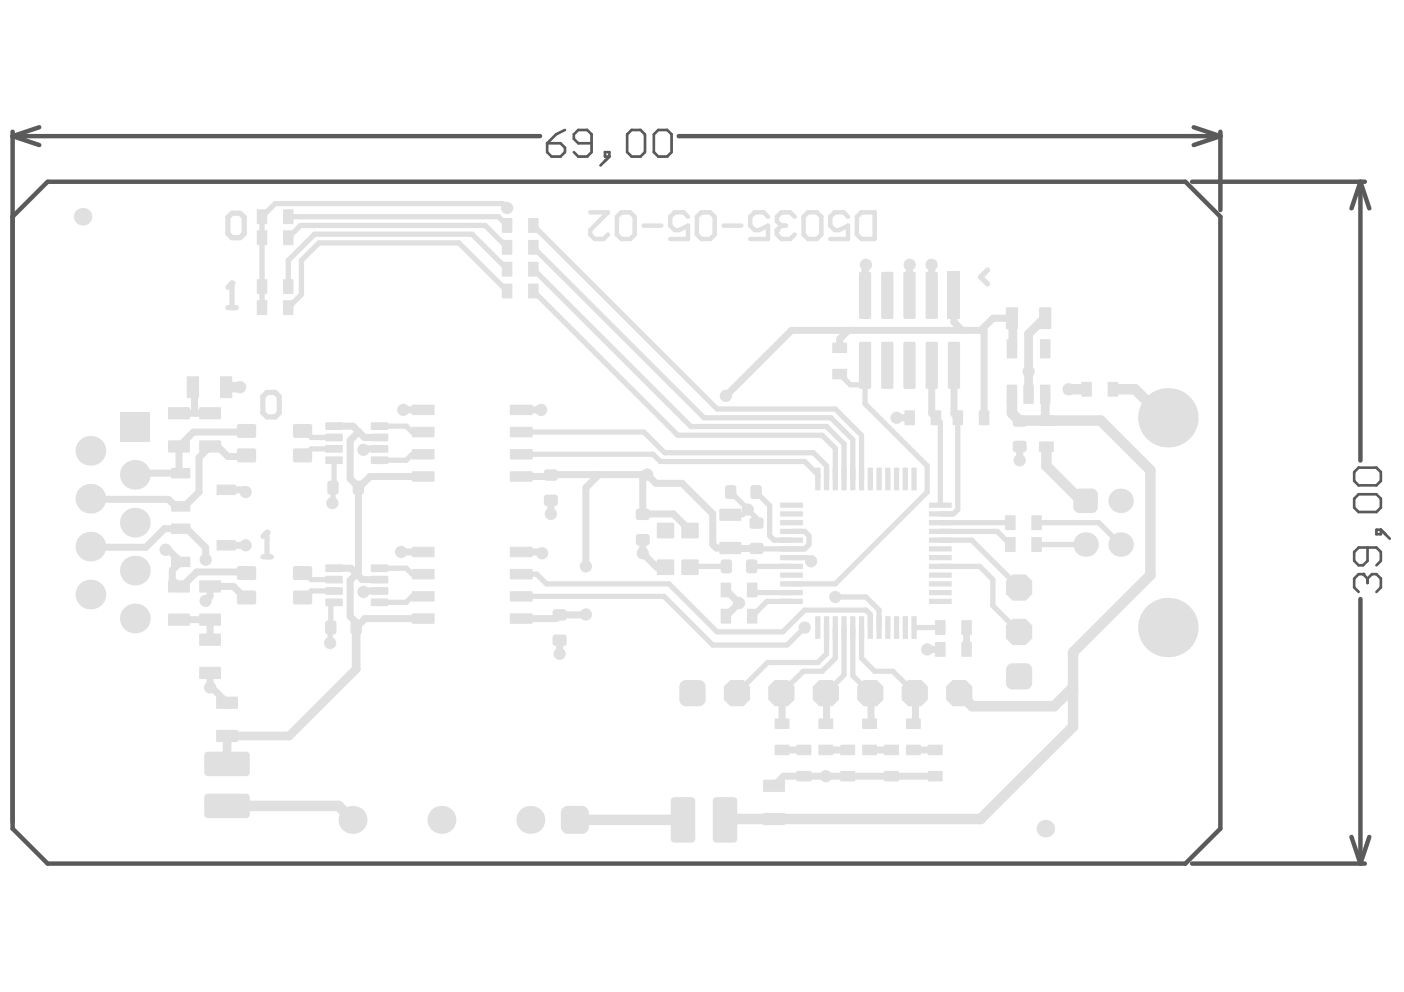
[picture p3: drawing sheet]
<svg xmlns="http://www.w3.org/2000/svg" width="297mm" height="210mm" viewBox="0 0 297 210" stroke-linecap="round" stroke-linejoin="round" font-family="sans-serif">
<g fill="none" stroke="#5a5a5a" stroke-width=".94">
<path d="M2.7 28.8l5.6 1.9M2.7 28.8h111.6M2.7 27.9v146M8.3 26.9l-5.6 1.9M143.6 28.8h114.6M252.2 38.5h36.6M252.5 26.9l5.7 1.9M258.2 28.8l-5.7 1.9M258.2 27.9v16.5M287.8 38.5l1.9 5.6M287.8 38.5l-1.9 5.6M287.8 38.5v58.9"/>
<path d="M287.8 126.8v55.9M285.9 177.1l1.9 5.6M289.7 177.1l-1.9 5.6M252.2 182.7h36.6"/>
</g>
<path d="M288.4 121.5h-1l-.9 .9v1.9l.9 .9" fill="none" stroke="#5a5a5a" stroke-width=".56"/>
<circle cx="288.4" cy="121.5" r=".28" fill="#5a5a5a"/>
<g fill="none" stroke="#5a5a5a" stroke-width=".56">
<path d="M115.8 30.3h2.8l.9 1v.9l-.9 .9h-1.9l-.9-.9zM119.5 27.5l-1.9 .9-1.8 1.9M125.2 30.3h-2.9l-.9-.9v-1l.9-.9h1.9l1 .9v3.8l-1 .9h-1.9l-.9-.9M128 32.2h.9v.9h-.9zM128.9 33.1l-1.9 1.9M132.7 28.4l.9-.9h1.9l.9 .9v3.8l-.9 .9h-1.9l-.9-.9zM138.3 28.4l1-.9h1.8l1 .9v3.8l-1 .9h-1.8l-1-.9zM286.5 99.9l.9-1h3.8l.9 1v1.9l-.9 .9h-3.8l-.9-.9zM286.5 105.5l.9-.9h3.8l.9 .9v1.9l-.9 .9h-3.8l-.9-.9zM289.3 115.9v2.8l-.9 .9h-1l-.9-.9v-1.9l.9-.9h3.8l.9 .9v1.9l-.9 .9M291.2 112.1h.9v.9h-.9zM292.1 112.1l1.9 1.9"/>
<path d="M288.4 121.5l.9 .9M289.3 122.4v1M289.3 122.4l1-.9h.9l.9 .9v1.9l-.9 .9"/>
</g>
<path d="M2.7 45.9l7.4-7.4h240.7l7.4 7.4v129.4l-7.4 7.4h-240.7l-7.4-7.4z" fill="none" stroke="#5a5a5a" stroke-width=".94"/>
<path d="M179.5 69.9h28M116.5 100.4h.1M135.8 108.7h6.7l3.5 3.6M136 108.8v-7.5l.9-.9 1.9 1.9h5.5l6.5 6.4v6.5l.7 .8 8.6 .1M136 114.2v2.9l2.9 2.9h1.9" fill="none" stroke="#e0e0e0" stroke-width="1.5"/>
<g fill="none" stroke="#e0e0e0" stroke-width="1.1">
<path d="M112.8 52.3l36.1 36.1h26.9l4.6 4.6v8.3M112.8 47.7l38.9 38.8h25l5.6 5.6v9.2M112.8 57l2.8 2.7M112.8 61.6l30.6 30.5h30.5l2.8 2.8v6.4M110.3 96.1h27.9l1.5 1.5h30.5l2.8 2.8v.9M110.3 91.4h25.9l4.4 4.4h31.5l2.8 2.8v2.7M174.9 90.2l3.7 3.7v7.4M183 81.4v4M196.2 98.6v5.5l-19.5 19.4h-9.2M153.7 119.8h-7.5l-.2 .2M154.6 104.1l3.6 3.7M158.2 107.8l-1.1 1.1h-2.6"/>
<path d="M158.2 107.8l1.9 1.9v1M160 104.1l2.8 2.9v6.4l1 .9h3.7M167.5 118h3.3l.8 .8M167.5 112.4h2.7l1 1v1.8l-1 .9h-10.1M207.3 119.8l2.7 2.8"/>
</g>
<path d="M214.3 67.3v6.3" fill="none" stroke="#e0e0e0" stroke-width="1.8"/>
<circle cx="159" cy="119.8" r=".55" fill="#e0e0e0"/>
<path d="M159 119.8h8.5M198.9 119.8h8.4M198.9 114.3h6.7l10 10M198.9 112.4h12.1l2.8 2.8" fill="none" stroke="#e0e0e0" stroke-width="1.1"/>
<path d="M41.2 82.3v5.1h3.2" fill="none" stroke="#e0e0e0" stroke-width="1.5"/>
<circle cx="213.8" cy="110.6" r=".55" fill="#e0e0e0"/>
<g fill="none" stroke="#e0e0e0" stroke-width="1.1">
<path d="M115.6 59.7l30.6 30.5h28.7M198 88.4l.9 .9v17.6M198.9 110.6h14.9M202.6 107.8l-.9 .9h-2.8M110.3 126.2h30.2l10.3 10.3h15.7l3.7-3.7M110.3 121.5h3.3l2 2h25.9l10.2 10.2h13.9l4.6-4.6h13l.9 .9v2.8M159.1 124.8l.6 .6h7.8M167.5 127.2h-5.2l-3.2 3.2M174.9 132.8v5.5l-1.9 1.9h-10.6l-6.5 6.5M176.7 132.8v6.5l-2.8 2.7h-4l-4.6 4.7M176.7 126.3h6.5l2.8 2.8v3.7M178.6 132.8v10l-3.9 3.9"/>
<path d="M180.4 132.8v10.2l3.7 3.7M182.3 132.8v6.5l2.8 2.7h3.8l4.6 4.7M193.4 132.8h5.5"/>
</g>
<g fill="none" stroke="#e0e0e0" stroke-width="1.5">
<path d="M197.1 77.3v10.2l.9 .9M201.8 77.3v10.3M208.2 69.2v19.2M189.7 88.4h2.8M118.4 135.5v2.8M123.9 130l-5.5 .1-.8 .8h-7.3M156.4 127.6l-2.8 2.8M196.2 137.4h2.7M204.5 132.8v4.6M165.3 146.7l.2 .1v6.2M165.5 158.7h4.6M174.7 146.7l.2 .1v6.2l-.2 .1"/>
<path d="M174.7 158.7h4.6M184 158.7h4.6M184.1 146.7l.2 .1v6.2l-.3 .1M193.2 158.7h4.7M193.5 146.7l.2 .1v6l-.5 .3M197.9 164.2h-32.1l-2 2.1"/>
</g>
<path d="M232.9 89l10.5 10.5M202.9 146.7l2.8 2.7h17.3l3.7-3.7h.3v8.1" fill="none" stroke="#e0e0e0" stroke-width="2.2"/>
<circle cx="156.4" cy="127.6" r=".74" fill="#e0e0e0"/>
<path d="M183.2 56l-.2 .2v6.3M192.5 56l-.1 6.5M197.1 56v6.5M167.5 69.9l-13.9 13.9M74.1 101.3l1.9 1.9M110.3 116.8h4.1l.3 .3M116.5 106.8v1.9M126.7 100.4l-2.8 2.8v16.6M136.9 100.4h-20.3l-.4 .4h-5.9M153.6 124.8l2.8 2.8" fill="none" stroke="#e0e0e0" stroke-width="1.5"/>
<path d="M227 153.8l-19.5 19.5h-43.7" fill="none" stroke="#e0e0e0" stroke-width="2.2"/>
<path d="M61 50.3l2.6-2.6h39.1l4.6 4.6M61 45.9h44.4l1.9 1.8M107.3 57l-7.4-7.4h-33.4l-5.5 5.5v5.6M107.3 44l-.9-.9h-48.2l-2.8 2.8v19.2M107.3 61.6l-10.2-10.2h-29.6l-3.7 3.7v7.2l-2.8 2.8M210 122.6v5.6" fill="none" stroke="#e0e0e0" stroke-width="1.1"/>
<circle cx="202.6" cy="88.4" r=".55" fill="#e0e0e0"/>
<path d="M167.5 69.9h12l-1.9 1.9v1.8M201.8 62.5v5.7l1.8 1.7M210.1 67.3l-2.6 2.6M201.8 87.6l.8 .8" fill="none" stroke="#e0e0e0" stroke-width="1.5"/>
<path d="M177.6 79.2l2.3 2.2h3.1M183 85.4l13.2 13.2M202.6 88.4v19.4M210 128.2l5.6 5.5" fill="none" stroke="#e0e0e0" stroke-width="1.1"/>
<path d="M227 138v7.7" fill="none" stroke="#e0e0e0" stroke-width="2.2"/>
<circle cx="144.5" cy="173.5" r="1.11" fill="#e0e0e0"/>
<path d="M47.8 81.9h3M214.1 83.4v4l1.6 1.7 17.2-.1M221.4 94.5v4.1l7.4 7.4M226.1 82.4h3M236.2 82.4h3.9l6.1 6M243.4 99.5v22.2l-16.4 16.3M48 170.5h23.6l3 3M121.6 173.5h22.9M163.8 173.3h-10.2l-.2 .2" fill="none" stroke="#e0e0e0" stroke-width="2.2"/>
<path d="M214.3 73.6l-.2 .2M220.9 67.3l-3.3 3.4v12.7M221.1 83.4v5.3l.3 .3M75.4 132.8v8.8l-14.2 14.1h-13.2v5.9" fill="none" stroke="#e0e0e0" stroke-width="1.8"/>
<g fill="none" stroke="#e0e0e0" stroke-width="1.5">
<path d="M210.1 67.3h4.2M37.9 87.4h3.3M40.8 81.9l.4 .4M52.2 96.4l-.3 .2h-3.7l-2.1-2.1h-1.7l-2.3 2.3v7.3l-3.1 3.1h-1.9l-1.5-1.5h-16.5M52.2 91.2l-.3 .2h-11l-3 3.1v5.3l.3 .3h-8.8l-.5 .5M70.7 90.2h4l2.4 2.4h3.2M75.9 91.4l-1.8 1.8v8.1M80.3 95h-3.2l-.2 .2M85.3 86.7h4.2M110.3 86.7h4.2M215.7 94.4v3M19.5 115.8h11.4l3.9-3.9h4.7l4 4v2.5"/>
<path d="M35 116.3h.6l2.6 2.6-1.7 1.8v2l1.4 1.4h.7l3-3.1h10.1l.5 .3M47.9 103.6h3.6l.5 .5M47.9 115.4h4.1M75.8 103.2v17.8l-1.7 1.8v7.6l1.3 1.3v1.1l1.8-1.9h12.3M84.9 116.8h4.6M89.5 100.8h-11.2l-2.3 2.4M37.9 131.1h6.5v4.3M52.2 126.4h-.5l-2.3-2.3h-5v2.1l-.9 .9M70.7 120.2h3.5l2.4 2.4h3.7M80.3 125h-3.2l-.2 .3M44.4 142.4v3.1h.4l3.2 3.2"/>
</g>
<path d="M64.5 91.2l1.4 1.4h4.8M70.7 97.4v5.5l-.2 .3v3.1l-.2 .2M70.7 95h-4.8l-1.4 1.4M80.3 90.2h5.6l1.3 1.2h2.3M89.5 96.1h-2.3l-1.3 1.3h-5.6M219.3 115.2h10.4M219.3 110.6h13.2l4.6 4.6M64.5 121.3l1.4 1.3h4.8M70.7 127.4l-.7 .7-.2 8M70.7 125h-4.8l-1.4 1.4M80.3 120.2h5.6l1.3 1.3h2.3M89.5 126.2h-2.3l-1.3 1.2h-5.6" fill="none" stroke="#e0e0e0" stroke-width="1.1"/>
<path d="M164.4 48.7v.9l.9 1h1.9l.9-1M170 45.9l.9-1h1.9l1 1v3.7l-1 1h-1.9l-.9-1zM179.4 45.9l-.9-1h-1.9l-.9 1v1.8l.9 1h.9l1.9-1v2.9h-3.7M181.3 45.9l.9-1h2.9v5.7h-2.9l-.9-1z" fill="none" stroke="#e0e0e0" stroke-width=".94"/>
<circle cx="164.4" cy="48.7" r=".47" fill="#e0e0e0"/>
<path d="M124.9 44.9h3.7l-3.7 3.8v.9l.9 1h1.9l.9-1M130.5 45.9l1-1h1.8l1 1v3.7l-1 1h-1.8l-1-1zM136.2 47.7h3.7M145.6 45.9l-1-1h-1.9l-.9 1v1.8l.9 1h1l1.9-1v2.9h-3.8M147.4 45.9l1-1h1.9l.9 1v3.7l-.9 1h-1.9l-1-1zM153.1 47.7h3.7M162.5 45.9l-1-1h-1.8l-1 1v1.8l1 1h.9l1.9-1v2.9h-3.8M165.3 47.7l-.9 1M165.3 47.7h.9M168.1 45.9l-.9-1h-1.9l-.9 1v.9l.9 .9" fill="none" stroke="#e0e0e0" stroke-width=".94"/>
<path d="M55.6 117.8h1.8M56.5 112.6v5.2" fill="none" stroke="#e0e0e0" stroke-width="1.1"/>
<circle cx="56.5" cy="112.6" r=".55" fill="#e0e0e0"/>
<path d="M48.2 46l.9-.9h1.7l.9 .9v3.4l-.9 .9h-1.7l-.9-.9zM49.1 59.9v5.2M208.9 57.1l-1.4 1.5 1.4 1.5M48.2 65.1h1.7M56.5 83h1.7l.9 .9v3.5l-.9 .8h-1.7l-.9-.8v-3.5zM56.5 112.6l-.9 .9" fill="none" stroke="#e0e0e0" stroke-width="1.1"/>
<circle cx="49.1" cy="59.9" r=".55" fill="#e0e0e0"/>
<path d="M49.1 59.9l-.9 .9" fill="none" stroke="#e0e0e0" stroke-width="1.1"/>
<g fill="#e0e0e0">
<path d="M123.1 170.5a1.48 1.48 0 0 1 1.5 1.5h-1.5z"/>
<path d="M118.9 171.1l.8-.5 .4-.1v1.5h-1.4z"/>
<path d="M118.7 175h1.4v1.4a1.48 1.48 0 0 1-1.4-1.4z"/>
<path d="M123.1 175h1.5a1.48 1.48 0 0 1-1.5 1.4z"/>
<path d="M147.9 143.9a1.39 1.39 0 0 1 1.4 1.4h-1.4z"/>
<path d="M144 144.5l.7-.5 .4-.1v1.4h-1.4z"/>
<path d="M143.7 148.1h1.4v1.3a1.39 1.39 0 0 1-1.4-1.3z"/>
<path d="M147.9 148.1h1.4a1.39 1.39 0 0 1-1.4 1.3z"/>
<path d="M213.1 140.9l.7-.5 .4-.1v1.4h-1.4z"/>
<path d="M212.8 144.5h1.4v1.4a1.39 1.39 0 0 1-1.4-1.4z"/>
<path d="M217 144.5h1.4a1.39 1.39 0 0 1-1.4 1.4z"/>
<path d="M217 140.3a1.39 1.39 0 0 1 1.4 1.4h-1.4z"/>
<path d="M227.3 103.9l.7-.5h.4v1.3h-1.3z"/>
<path d="M227.1 107.3h1.3v1.3a1.3 1.3 0 0 1-1.3-1.3z"/>
<path d="M231 107.3h1.3a1.3 1.3 0 0 1-1.3 1.3z"/>
<path d="M231 103.4a1.3 1.3 0 0 1 1.3 1.3h-1.3z"/>
<path d="M177.8 165.1h.2v.2z"/>
<path d="M180.7 165.1h.2l-.2 .2z"/>
<path d="M180.7 163.1l.2 .2h-.2z"/>
<path d="M177.8 163.2l.2-.1v.2h-.2z"/>
<path d="M177.8 159.6h.2v.2z"/>
<path d="M180.7 159.6h.2l-.2 .2z"/>
<path d="M180.7 157.6l.2 .2h-.2z"/>
<path d="M177.8 157.6h.2v.2h-.2z"/>
<path d="M182.4 154h.2v.2z"/>
<path d="M185.3 154h.3l-.3 .2z"/>
<path d="M185.3 152l.3 .2h-.3z"/>
<path d="M182.5 152.1l.1-.1v.2h-.2z"/>
<path d="M182.4 159.6h.2v.2z"/>
<path d="M185.3 159.6h.3l-.3 .2z"/>
<path d="M185.3 157.6l.3 .2h-.3z"/>
<path d="M182.5 157.6h.1v.2h-.2z"/>
<path d="M187 159.6h.3v.2z"/>
<path d="M190 159.6h.2l-.2 .2z"/>
<path d="M190 157.6l.2 .2h-.2z"/>
<path d="M187.1 157.6h.2v.2h-.3z"/>
<path d="M187 165.1h.3v.2z"/>
<path d="M190 165.1h.2l-.2 .2z"/>
<path d="M190 163.1l.2 .2h-.2z"/>
<path d="M187.1 163.2l.2-.1v.2h-.3z"/>
<path d="M191.7 154h.2v.2z"/>
<path d="M194.6 154h.2l-.2 .2z"/>
<path d="M194.6 152l.2 .2h-.2z"/>
<path d="M191.7 152.1l.2-.1v.2h-.2z"/>
<path d="M191.7 159.6h.2v.2z"/>
<path d="M194.6 159.6h.2l-.2 .2z"/>
<path d="M194.6 157.6l.2 .2h-.2z"/>
<path d="M191.7 157.6h.2v.2h-.2z"/>
<path d="M196.3 165.1h.2v.2z"/>
<path d="M199.2 165.1h.2l-.2 .2z"/>
<path d="M199.2 163.1l.2 .2h-.2z"/>
<path d="M196.4 163.2l.1-.1v.2h-.2z"/>
<path d="M196.3 159.6h.2v.2z"/>
<path d="M199.2 159.6h.2l-.2 .2z"/>
<path d="M199.2 157.6l.2 .2h-.2z"/>
<path d="M196.4 157.6h.1v.2h-.2z"/>
<path d="M173.1 154h.3v.2z"/>
<path d="M176.1 154h.2l-.2 .2z"/>
<path d="M176.1 152l.2 .2h-.2z"/>
<path d="M173.2 152.1l.2-.1v.2h-.3z"/>
<path d="M173.1 159.6h.3v.2z"/>
<path d="M176.1 159.6h.2l-.2 .2z"/>
<path d="M176.1 157.6l.2 .2h-.2z"/>
<path d="M173.2 157.6h.2v.2h-.3z"/>
<path d="M163.9 154h.2v.2z"/>
<path d="M166.8 154h.2l-.2 .2z"/>
<path d="M166.8 152l.2 .2h-.2z"/>
<path d="M164 152.1l.1-.1v.2h-.2z"/>
<path d="M163.9 159.6h.2v.2z"/>
<path d="M166.8 159.6h.2l-.2 .2z"/>
<path d="M166.8 157.6l.2 .2h-.2z"/>
<path d="M164 157.6h.1v.2h-.2z"/>
<path d="M168.5 159.6h.2v.2z"/>
<path d="M171.4 159.6h.3l-.3 .2z"/>
<path d="M171.4 157.6l.3 .2h-.3z"/>
<path d="M168.6 157.6h.1v.2h-.2z"/>
<path d="M168.5 165.1h.2v.2z"/>
<path d="M171.4 165.1h.3l-.3 .2z"/>
<path d="M171.4 163.1l.3 .2h-.3z"/>
<path d="M168.6 163.2l.1-.1v.2h-.2z"/>
<path d="M147.5 110.6l.3 .3h-.3z"/>
<path d="M144.2 110.8l.3-.2v.3h-.4z"/>
<path d="M144.1 113.6h.4v.3z"/>
<path d="M147.5 113.6h.3l-.3 .3z"/>
<path d="M142.3 110.6l.3 .3h-.3z"/>
<path d="M139 110.8l.3-.2v.3h-.4z"/>
<path d="M138.9 113.6h.4v.3z"/>
<path d="M142.3 113.6h.4l-.4 .3z"/>
<path d="M142.3 118.4l.3 .3h-.3z"/>
<path d="M139 118.5l.3-.1v.3h-.4z"/>
<path d="M138.9 121.4h.4v.3z"/>
<path d="M142.3 121.4h.4l-.4 .3z"/>
<path d="M147.5 118.4l.3 .3h-.3z"/>
<path d="M144.2 118.5l.3-.1v.3h-.4z"/>
<path d="M144.1 121.4h.4v.3z"/>
<path d="M147.5 121.4h.3l-.3 .3z"/>
<path d="M173.4 98.9l.2 .2h-.2z"/>
<path d="M172.5 99l.1-.1v.2h-.1z"/>
<path d="M172.5 103.6h.1v.2z"/>
<path d="M173.4 103.6h.2l-.2 .2z"/>
<path d="M175.3 98.9l.1 .2h-.1z"/>
<path d="M174.4 99l.1-.1v.2h-.2z"/>
<path d="M174.3 103.6h.2v.2z"/>
<path d="M175.3 103.6h.1l-.1 .2z"/>
<path d="M177.1 98.9l.2 .2h-.2z"/>
<path d="M176.2 99l.1-.1v.2h-.1z"/>
<path d="M176.2 103.6h.1v.2z"/>
<path d="M177.1 103.6h.2l-.2 .2z"/>
<path d="M179 98.9l.1 .2h-.1z"/>
<path d="M178.1 99l.1-.1v.2h-.2z"/>
<path d="M178 103.6h.2v.2z"/>
<path d="M179 103.6h.1l-.1 .2z"/>
<path d="M180.8 98.9l.2 .2h-.2z"/>
<path d="M179.9 99l.1-.1v.2h-.1z"/>
<path d="M179.9 103.6h.1v.2z"/>
<path d="M180.8 103.6h.2l-.2 .2z"/>
<path d="M182.7 98.9l.1 .2h-.1z"/>
<path d="M181.8 99l.1-.1v.2h-.2z"/>
<path d="M181.7 103.6h.2v.2z"/>
<path d="M182.7 103.6h.1l-.1 .2z"/>
<path d="M184.5 98.9l.2 .2h-.2z"/>
<path d="M183.6 99l.1-.1v.2h-.1z"/>
<path d="M183.6 103.6h.1v.2z"/>
<path d="M184.5 103.6h.2l-.2 .2z"/>
<path d="M186.4 98.9l.1 .2h-.1z"/>
<path d="M185.5 99l.1-.1v.2h-.2z"/>
<path d="M185.4 103.6h.2v.2z"/>
<path d="M186.4 103.6h.1l-.1 .2z"/>
<path d="M188.2 98.9l.2 .2h-.2z"/>
<path d="M187.3 99l.1-.1v.2h-.1z"/>
<path d="M187.3 103.6h.1v.2z"/>
<path d="M188.2 103.6h.2l-.2 .2z"/>
<path d="M190.1 98.9l.1 .2h-.1z"/>
<path d="M189.2 99l.1-.1v.2h-.2z"/>
<path d="M189.1 103.6h.2v.2z"/>
<path d="M190.1 103.6h.1l-.1 .2z"/>
<path d="M191.9 98.9l.2 .2h-.2z"/>
<path d="M191 99l.1-.1v.2h-.1z"/>
<path d="M191 103.6h.1v.2z"/>
<path d="M191.9 103.6h.2l-.2 .2z"/>
<path d="M193.8 98.9l.1 .2h-.1z"/>
<path d="M192.9 99l.1-.1v.2h-.2z"/>
<path d="M192.8 103.6h.2v.2z"/>
<path d="M193.8 103.6h.1l-.1 .2z"/>
<path d="M196.6 106.4l.1-.1v.2h-.2z"/>
<path d="M196.5 107.3h.2v.2z"/>
<path d="M201.2 107.3h.1l-.1 .2z"/>
<path d="M201.2 106.3l.1 .2h-.1z"/>
<path d="M196.6 108.2h.1v.2h-.2z"/>
<path d="M196.5 109.1h.2v.2z"/>
<path d="M201.2 109.1h.1l-.1 .2z"/>
<path d="M201.2 108.2l.1 .2h-.1z"/>
<path d="M196.6 110.1l.1-.1v.2h-.2z"/>
<path d="M196.5 111h.2v.1z"/>
<path d="M201.2 111h.1l-.1 .1z"/>
<path d="M201.2 110l.1 .2h-.1z"/>
<path d="M196.6 111.9h.1v.2h-.2z"/>
<path d="M196.5 112.8h.2v.2z"/>
<path d="M201.2 112.8h.1l-.1 .2z"/>
<path d="M201.2 111.9l.1 .2h-.1z"/>
<path d="M196.6 113.8l.1-.1v.2h-.2z"/>
<path d="M196.5 114.7h.2v.1z"/>
<path d="M201.2 114.7h.1l-.1 .1z"/>
<path d="M201.2 113.7l.1 .2h-.1z"/>
<path d="M196.6 115.6h.1v.2h-.2z"/>
<path d="M196.5 116.5h.2v.2z"/>
<path d="M201.2 116.5h.1l-.1 .2z"/>
<path d="M201.2 115.6l.1 .2h-.1z"/>
<path d="M196.6 117.5l.1-.1v.2h-.2z"/>
<path d="M196.5 118.4h.2v.1z"/>
<path d="M201.2 118.4h.1l-.1 .1z"/>
<path d="M201.2 117.4l.1 .2h-.1z"/>
<path d="M196.6 119.3h.1v.2h-.2z"/>
<path d="M196.5 120.2h.2v.2z"/>
<path d="M201.2 120.2h.1l-.1 .2z"/>
<path d="M201.2 119.3l.1 .2h-.1z"/>
<path d="M196.6 121.2l.1-.1v.2h-.2z"/>
<path d="M196.5 122.1h.2v.1z"/>
<path d="M201.2 122.1h.1l-.1 .1z"/>
<path d="M201.2 121.1l.1 .2h-.1z"/>
<path d="M196.6 123h.1v.2h-.2z"/>
<path d="M196.5 123.9h.2v.2z"/>
<path d="M201.2 123.9h.1l-.1 .2z"/>
<path d="M201.2 123l.1 .2h-.1z"/>
<path d="M196.6 124.9l.1-.1v.2h-.2z"/>
<path d="M196.5 125.8h.2v.1z"/>
<path d="M201.2 125.8h.1l-.1 .1z"/>
<path d="M201.2 124.8l.1 .2h-.1z"/>
<path d="M196.6 126.7h.1v.2h-.2z"/>
<path d="M196.5 127.6h.2v.2z"/>
<path d="M201.2 127.6h.1l-.1 .2z"/>
<path d="M201.2 126.7l.1 .2h-.1z"/>
<path d="M193.8 130.4l.1 .2h-.1z"/>
<path d="M192.9 130.4h.1v.2h-.2z"/>
<path d="M192.8 135h.2v.2z"/>
<path d="M193.8 135h.1l-.1 .2z"/>
<path d="M191.9 130.4l.2 .2h-.2z"/>
<path d="M191 130.4h.1v.2h-.1z"/>
<path d="M191 135h.1v.2z"/>
<path d="M191.9 135h.2l-.2 .2z"/>
<path d="M190.1 130.4l.1 .2h-.1z"/>
<path d="M189.2 130.4h.1v.2h-.2z"/>
<path d="M189.1 135h.2v.2z"/>
<path d="M190.1 135h.1l-.1 .2z"/>
<path d="M188.2 130.4l.2 .2h-.2z"/>
<path d="M187.3 130.4h.1v.2h-.1z"/>
<path d="M187.3 135h.1v.2z"/>
<path d="M188.2 135h.2l-.2 .2z"/>
<path d="M186.4 130.4l.1 .2h-.1z"/>
<path d="M185.5 130.4h.1v.2h-.2z"/>
<path d="M185.4 135h.2v.2z"/>
<path d="M186.4 135h.1l-.1 .2z"/>
<path d="M184.5 130.4l.2 .2h-.2z"/>
<path d="M183.6 130.4h.1v.2h-.1z"/>
<path d="M183.6 135h.1v.2z"/>
<path d="M184.5 135h.2l-.2 .2z"/>
<path d="M182.7 130.4l.1 .2h-.1z"/>
<path d="M181.8 130.4h.1v.2h-.2z"/>
<path d="M181.7 135h.2v.2z"/>
<path d="M182.7 135h.1l-.1 .2z"/>
<path d="M180.8 130.4l.2 .2h-.2z"/>
<path d="M179.9 130.4h.1v.2h-.1z"/>
<path d="M179.9 135h.1v.2z"/>
<path d="M180.8 135h.2l-.2 .2z"/>
<path d="M179 130.4l.1 .2h-.1z"/>
<path d="M178.1 130.4h.1v.2h-.2z"/>
<path d="M178 135h.2v.2z"/>
<path d="M179 135h.1l-.1 .2z"/>
<path d="M177.1 130.4l.2 .2h-.2z"/>
<path d="M176.2 130.4h.1v.2h-.1z"/>
<path d="M176.2 135h.1v.2z"/>
<path d="M177.1 135h.2l-.2 .2z"/>
<path d="M175.3 130.4l.1 .2h-.1z"/>
<path d="M174.4 130.4h.1v.2h-.2z"/>
<path d="M174.3 135h.2v.2z"/>
<path d="M175.3 135h.1l-.1 .2z"/>
<path d="M173.4 130.4l.2 .2h-.2z"/>
<path d="M172.5 130.4h.1v.2h-.1z"/>
<path d="M172.5 135h.1v.2z"/>
<path d="M173.4 135h.2l-.2 .2z"/>
<path d="M165.1 126.7h.1v.2h-.1z"/>
<path d="M165.1 127.6h.1v.2z"/>
<path d="M169.7 127.6h.2l-.2 .2z"/>
<path d="M169.7 126.7l.2 .2h-.2z"/>
<path d="M165.1 124.9l.1-.1v.2h-.1z"/>
<path d="M165.1 125.8h.1v.1z"/>
<path d="M169.7 125.8h.2l-.2 .1z"/>
<path d="M169.7 124.8l.2 .2h-.2z"/>
<path d="M165.1 123h.1v.2h-.1z"/>
<path d="M165.1 123.9h.1v.2z"/>
<path d="M169.7 123.9h.2l-.2 .2z"/>
<path d="M169.7 123l.2 .2h-.2z"/>
<path d="M165.1 121.2l.1-.1v.2h-.1z"/>
<path d="M165.1 122.1h.1v.1z"/>
<path d="M169.7 122.1h.2l-.2 .1z"/>
<path d="M169.7 121.1l.2 .2h-.2z"/>
<path d="M165.1 119.3h.1v.2h-.1z"/>
<path d="M165.1 120.2h.1v.2z"/>
<path d="M169.7 120.2h.2l-.2 .2z"/>
<path d="M169.7 119.3l.2 .2h-.2z"/>
<path d="M165.1 117.5l.1-.1v.2h-.1z"/>
<path d="M165.1 118.4h.1v.1z"/>
<path d="M169.7 118.4h.2l-.2 .1z"/>
<path d="M169.7 117.4l.2 .2h-.2z"/>
<path d="M165.1 115.6h.1v.2h-.1z"/>
<path d="M165.1 116.5h.1v.2z"/>
<path d="M169.7 116.5h.2l-.2 .2z"/>
<path d="M169.7 115.6l.2 .2h-.2z"/>
<path d="M165.1 113.8l.1-.1v.2h-.1z"/>
<path d="M165.1 114.7h.1v.1z"/>
<path d="M169.7 114.7h.2l-.2 .1z"/>
<path d="M169.7 113.7l.2 .2h-.2z"/>
<path d="M165.1 111.9h.1v.2h-.1z"/>
<path d="M165.1 112.8h.1v.2z"/>
<path d="M169.7 112.8h.2l-.2 .2z"/>
<path d="M169.7 111.9l.2 .2h-.2z"/>
<path d="M165.1 110.1l.1-.1v.2h-.1z"/>
<path d="M165.1 111h.1v.1z"/>
<path d="M169.7 111h.2l-.2 .1z"/>
<path d="M169.7 110l.2 .2h-.2z"/>
<path d="M165.1 108.2h.1v.2h-.1z"/>
<path d="M165.1 109.1h.1v.2z"/>
<path d="M169.7 109.1h.2l-.2 .2z"/>
<path d="M169.7 108.2l.2 .2h-.2z"/>
<path d="M165.1 106.4l.1-.1v.2h-.1z"/>
<path d="M165.1 107.3h.1v.2z"/>
<path d="M169.7 107.3h.2l-.2 .2z"/>
<path d="M169.7 106.3l.2 .2h-.2z"/>
<path d="M228.8 80.9l.2-.1v.2h-.2z"/>
<path d="M228.8 83.7h.2v.2z"/>
<path d="M230.8 83.7h.2l-.2 .2z"/>
<path d="M230.8 80.8l.2 .2h-.2z"/>
<path d="M234.4 80.9l.2-.1v.2h-.3z"/>
<path d="M234.3 83.7h.3v.2z"/>
<path d="M236.3 83.7h.3l-.3 .2z"/>
<path d="M236.3 80.8l.3 .2h-.3z"/>
<path d="M220.2 116.6h.2l-.2 .2z"/>
<path d="M220.2 113.6l.2 .3h-.2z"/>
<path d="M218.3 113.7l.1-.1v.3h-.2z"/>
<path d="M218.2 116.6h.2v.2z"/>
<path d="M214.6 116.6h.3l-.3 .2z"/>
<path d="M214.6 113.6l.3 .3h-.3z"/>
<path d="M212.7 113.7l.2-.1v.3h-.3z"/>
<path d="M212.6 116.6h.3v.2z"/>
<path d="M220.2 111.9h.2l-.2 .3z"/>
<path d="M220.2 109l.2 .2h-.2z"/>
<path d="M218.3 109.1l.1-.1v.2h-.2z"/>
<path d="M218.2 111.9h.2v.3z"/>
<path d="M214.6 111.9h.3l-.3 .3z"/>
<path d="M214.6 109l.3 .2h-.3z"/>
<path d="M212.7 109.1l.2-.1v.2h-.3z"/>
<path d="M212.6 111.9h.3v.3z"/>
<path d="M191.4 86.9l.2-.1v.2h-.3z"/>
<path d="M191.3 89.7h.3v.3z"/>
<path d="M193.3 89.7h.3l-.3 .3z"/>
<path d="M193.3 86.8l.3 .2h-.3z"/>
<path d="M197 86.9l.1-.1v.2h-.2z"/>
<path d="M196.9 89.7h.2v.3z"/>
<path d="M198.9 89.7h.2l-.2 .3z"/>
<path d="M198.9 86.8l.2 .2h-.2z"/>
<path d="M201.6 86.9l.2-.1v.2h-.3z"/>
<path d="M201.5 89.7h.3v.3z"/>
<path d="M203.5 89.7h.3l-.3 .3z"/>
<path d="M203.5 86.8l.3 .2h-.3z"/>
<path d="M207.2 86.9l.1-.1v.2h-.2z"/>
<path d="M207.1 89.7h.2v.3z"/>
<path d="M209.1 89.7h.2l-.2 .3z"/>
<path d="M209.1 86.8l.2 .2h-.2z"/>
<path d="M154.3 120.7h.6a.6 .6 0 0 1-.6 .6z"/>
<path d="M154.3 118.4a.6 .6 0 0 1 .6 .6h-.6z"/>
<path d="M152.6 118.5l.5-.1v.6h-.6z"/>
<path d="M152.5 120.7h.6v.6a.6 .6 0 0 1-.6-.6z"/>
<path d="M159.6 120.7h.6a.6 .6 0 0 1-.6 .6z"/>
<path d="M159.6 118.4a.6 .6 0 0 1 .6 .6h-.6z"/>
<path d="M158 118.5l.4-.1v.6h-.6z"/>
<path d="M157.8 120.7h.6v.6a.6 .6 0 0 1-.6-.6z"/>
<path d="M219.8 95.4h.2v.2z"/>
<path d="M222.7 95.4h.2l-.2 .2z"/>
<path d="M222.7 93.4l.2 .3h-.2z"/>
<path d="M219.9 93.5l.1-.1v.3h-.2z"/>
<path d="M219.8 89.9h.2v.2z"/>
<path d="M222.7 89.9h.2l-.2 .2z"/>
<path d="M222.7 87.9l.2 .2h-.2z"/>
<path d="M219.9 87.9h.1v.2h-.2z"/>
<path d="M214.2 89.7h.7v.6a.6 .6 0 0 1-.7-.6z"/>
<path d="M216.6 89.7h.6a.6 .6 0 0 1-.6 .6z"/>
<path d="M216.6 87.9a.6 .6 0 0 1 .6 .6h-.6z"/>
<path d="M214.4 88.1l.5-.2v.6h-.7z"/>
<path d="M214.2 95h.7v.6a.6 .6 0 0 1-.7-.6z"/>
<path d="M216.6 95h.6a.6 .6 0 0 1-.6 .6z"/>
<path d="M216.6 93.2a.6 .6 0 0 1 .6 .6h-.6z"/>
<path d="M214.4 93.4l.5-.2v.6h-.7z"/>
<path d="M215.1 69.4h.3l-.3 .2z"/>
<path d="M215.1 65l.3 .3h-.3z"/>
<path d="M212.8 65.2l.3-.2v.3h-.3z"/>
<path d="M212.8 69.4h.3v.2z"/>
<path d="M222.2 69.4h.2l-.2 .2z"/>
<path d="M222.2 65l.2 .3h-.2z"/>
<path d="M219.9 65.2l.2-.2v.3h-.3z"/>
<path d="M219.8 69.4h.3v.2z"/>
<path d="M213 75.6h.2v.2z"/>
<path d="M215 75.6h.2l-.2 .2z"/>
<path d="M215 71.8l.2 .2h-.2z"/>
<path d="M213 71.8h.2v.2h-.2z"/>
<path d="M220 75.6h.2v.2z"/>
<path d="M222 75.6h.2l-.2 .2z"/>
<path d="M222 71.8l.2 .2h-.2z"/>
<path d="M220.1 71.8h.1v.2h-.2z"/>
<path d="M220 85.2h.2v.3z"/>
<path d="M222 85.2h.2l-.2 .3z"/>
<path d="M222 81.4l.2 .2h-.2z"/>
<path d="M220.1 81.4h.1v.2h-.2z"/>
<path d="M216.5 85.2h.2v.3z"/>
<path d="M218.5 85.2h.2l-.2 .3z"/>
<path d="M218.5 81.4l.2 .2h-.2z"/>
<path d="M216.6 81.4h.1v.2h-.2z"/>
<path d="M213 85.2h.2v.3z"/>
<path d="M215 85.2h.2l-.2 .3z"/>
<path d="M215 81.4l.2 .2h-.2z"/>
<path d="M213 81.4h.2v.2h-.2z"/>
<path d="M134.5 114.8h.6v.6a.6 .6 0 0 1-.6-.6z"/>
<path d="M136.9 114.8h.6a.6 .6 0 0 1-.6 .6z"/>
<path d="M136.9 113a.6 .6 0 0 1 .6 .6h-.6z"/>
<path d="M134.7 113.2l.4-.2v.6h-.6z"/>
<path d="M134.5 109.4h.6v.6a.6 .6 0 0 1-.6-.6z"/>
<path d="M136.9 109.4h.6a.6 .6 0 0 1-.6 .6z"/>
<path d="M136.9 107.6a.6 .6 0 0 1 .6 .6h-.6z"/>
<path d="M134.7 107.8l.4-.2v.6h-.6z"/>
<path d="M176.1 80h.2v.3z"/>
<path d="M179 80h.2l-.2 .3z"/>
<path d="M179 78l.2 .3h-.2z"/>
<path d="M176.1 78.1l.2-.1v.3h-.2z"/>
<path d="M176.1 74.5h.2v.2z"/>
<path d="M179 74.5h.2l-.2 .2z"/>
<path d="M179 72.5l.2 .2h-.2z"/>
<path d="M176.1 72.6l.2-.1v.2h-.2z"/>
<path d="M158.9 102.8l.5-.2v.6h-.6z"/>
<path d="M158.8 105h.6v.6a.6 .6 0 0 1-.6-.6z"/>
<path d="M160.6 105h.6a.6 .6 0 0 1-.6 .6z"/>
<path d="M160.6 102.6a.6 .6 0 0 1 .6 .6h-.6z"/>
<path d="M153.6 102.8l.4-.2v.6h-.6z"/>
<path d="M153.4 105h.6v.6a.6 .6 0 0 1-.6-.6z"/>
<path d="M155.2 105h.6a.6 .6 0 0 1-.6 .6z"/>
<path d="M155.2 102.6a.6 .6 0 0 1 .6 .6h-.6z"/>
<path d="M141.9 177.5h.8v.8a.78 .78 0 0 1-.8-.8z"/>
<path d="M146.3 177.5h.8a.78 .78 0 0 1-.8 .8z"/>
<path d="M146.3 168.7a.78 .78 0 0 1 .8 .8h-.8z"/>
<path d="M142.1 168.9l.6-.2v.8h-.8z"/>
<path d="M150.8 177.5h.8v.8a.78 .78 0 0 1-.8-.8z"/>
<path d="M155.2 177.5h.8a.78 .78 0 0 1-.8 .8z"/>
<path d="M155.2 168.7a.78 .78 0 0 1 .8 .8h-.8z"/>
<path d="M151 168.9l.6-.2v.8h-.8z"/>
<path d="M165.8 172l.3 .3h-.3z"/>
<path d="M161.5 172.1l.2-.1v.3h-.3z"/>
<path d="M161.4 174.3h.3v.3z"/>
<path d="M165.8 174.3h.3l-.3 .3z"/>
<path d="M165.8 165l.3 .2h-.3z"/>
<path d="M161.5 165.1l.2-.1v.2h-.3z"/>
<path d="M161.4 167.3h.3v.3z"/>
<path d="M165.8 167.3h.3l-.3 .3z"/>
<path d="M156.6 107.6l.2 .3h-.2z"/>
<path d="M152.2 107.8l.2-.2v.3h-.2z"/>
<path d="M152.2 110h.2v.2z"/>
<path d="M156.6 110h.2l-.2 .2z"/>
<path d="M156.6 114.7l.2 .2h-.2z"/>
<path d="M152.2 114.8l.2-.1v.2h-.2z"/>
<path d="M152.2 117h.2v.3z"/>
<path d="M156.6 117h.2l-.2 .3z"/>
<path d="M160.9 114.8a.6 .6 0 0 1 .6 .7h-.6z"/>
<path d="M158.8 115l.4-.2v.7h-.6z"/>
<path d="M158.6 116.7h.6v.6a.6 .6 0 0 1-.6-.6z"/>
<path d="M160.9 116.7h.6a.6 .6 0 0 1-.6 .6z"/>
<path d="M160.9 109.5a.6 .6 0 0 1 .6 .6h-.6z"/>
<path d="M158.8 109.7l.4-.2v.6h-.6z"/>
<path d="M158.6 111.3h.6v.6a.6 .6 0 0 1-.6-.6z"/>
<path d="M160.9 111.3h.6a.6 .6 0 0 1-.6 .6z"/>
<path d="M181.7 81.9h.4v.4z"/>
<path d="M183.9 81.9h.4l-.4 .4z"/>
<path d="M183.9 72.3l.4 .4h-.4z"/>
<path d="M181.8 72.5l.3-.2v.4h-.4z"/>
<path d="M186.4 81.9h.4v.4z"/>
<path d="M188.6 81.9h.4l-.4 .4z"/>
<path d="M188.6 72.3l.4 .4h-.4z"/>
<path d="M186.5 72.5l.3-.2v.4h-.4z"/>
<path d="M191.1 81.9h.4v.4z"/>
<path d="M193.3 81.9h.4l-.4 .4z"/>
<path d="M193.3 72.3l.4 .4h-.4z"/>
<path d="M191.2 72.5l.3-.2v.4h-.4z"/>
<path d="M181.7 67.1h.4v.4z"/>
<path d="M183.9 67.1h.4l-.4 .4z"/>
<path d="M183.9 57.5l.4 .4h-.4z"/>
<path d="M181.8 57.7l.3-.2v.4h-.4z"/>
<path d="M186.4 67.1h.4v.4z"/>
<path d="M188.6 67.1h.4l-.4 .4z"/>
<path d="M188.6 57.5l.4 .4h-.4z"/>
<path d="M186.5 57.7l.3-.2v.4h-.4z"/>
<path d="M191.1 67.1h.4v.4z"/>
<path d="M193.3 67.1h.4l-.4 .4z"/>
<path d="M193.3 57.5l.4 .4h-.4z"/>
<path d="M191.2 57.7l.3-.2v.4h-.4z"/>
<path d="M195.8 81.9h.4v.4z"/>
<path d="M198 81.9h.4l-.4 .4z"/>
<path d="M198 72.3l.4 .4h-.4z"/>
<path d="M195.9 72.5l.3-.2v.4h-.4z"/>
<path d="M195.8 67.1h.4v.4z"/>
<path d="M198 67.1h.4l-.4 .4z"/>
<path d="M198 57.5l.4 .4h-.4z"/>
<path d="M195.9 57.7l.3-.2v.4h-.4z"/>
<path d="M200.5 81.9h.4v.4z"/>
<path d="M202.7 81.9h.4l-.4 .4z"/>
<path d="M202.7 72.3l.4 .4h-.4z"/>
<path d="M200.6 72.5l.3-.2v.4h-.4z"/>
<path d="M106.2 46.2l.2-.1v.3h-.2z"/>
<path d="M106.2 49.1h.2v.2z"/>
<path d="M108.2 49.1h.2l-.2 .2z"/>
<path d="M108.2 46.1l.2 .3h-.2z"/>
<path d="M111.8 46.2l.2-.1v.3h-.3z"/>
<path d="M111.7 49.1h.3v.2z"/>
<path d="M113.7 49.1h.3l-.3 .2z"/>
<path d="M113.7 46.1l.3 .3h-.3z"/>
<path d="M111.8 50.8h.2v.2h-.3z"/>
<path d="M111.7 53.7h.3v.2z"/>
<path d="M113.7 53.7h.3l-.3 .2z"/>
<path d="M113.7 50.8l.3 .2h-.3z"/>
<path d="M106.2 50.8h.2v.2h-.2z"/>
<path d="M106.2 53.7h.2v.2z"/>
<path d="M108.2 53.7h.2l-.2 .2z"/>
<path d="M108.2 50.8l.2 .2h-.2z"/>
<path d="M106.2 55.4h.2v.2h-.2z"/>
<path d="M106.2 58.3h.2v.2z"/>
<path d="M108.2 58.3h.2l-.2 .2z"/>
<path d="M108.2 55.4l.2 .2h-.2z"/>
<path d="M111.8 55.4h.2v.2h-.3z"/>
<path d="M111.7 58.3h.3v.2z"/>
<path d="M113.7 58.3h.3l-.3 .2z"/>
<path d="M113.7 55.4l.3 .2h-.3z"/>
<path d="M111.8 60.1l.2-.1v.2h-.3z"/>
<path d="M111.7 62.9h.3v.3z"/>
<path d="M113.7 62.9h.3l-.3 .3z"/>
<path d="M113.7 60l.3 .2h-.3z"/>
<path d="M106.2 60.1l.2-.1v.2h-.2z"/>
<path d="M106.2 62.9h.2v.3z"/>
<path d="M108.2 62.9h.2l-.2 .3z"/>
<path d="M108.2 60l.2 .2h-.2z"/>
<path d="M48.9 84h.2l-.2 .2z"/>
<path d="M48.9 79.6l.2 .3h-.2z"/>
<path d="M46.6 79.7l.2-.1v.3h-.2z"/>
<path d="M46.6 84h.2v.2z"/>
<path d="M41.8 84h.3l-.3 .2z"/>
<path d="M41.8 79.6l.3 .3h-.3z"/>
<path d="M39.5 79.7l.3-.1v.3h-.3z"/>
<path d="M39.5 84h.3v.2z"/>
<path d="M50.1 154.4l.2 .3h-.2z"/>
<path d="M45.8 154.6l.2-.2v.3h-.3z"/>
<path d="M45.7 156.8h.3v.2z"/>
<path d="M50.1 156.8h.2l-.2 .2z"/>
<path d="M50.1 147.4l.2 .3h-.2z"/>
<path d="M45.8 147.5l.2-.1v.3h-.3z"/>
<path d="M45.7 149.7h.3v.3z"/>
<path d="M50.1 149.7h.2l-.2 .3z"/>
<path d="M42.1 136.4h.3v.3z"/>
<path d="M46.5 136.4h.3l-.3 .3z"/>
<path d="M46.5 134.1l.3 .2h-.3z"/>
<path d="M42.2 134.2l.2-.1v.2h-.3z"/>
<path d="M42.1 143.4h.3v.3z"/>
<path d="M46.5 143.4h.3l-.3 .3z"/>
<path d="M46.5 141.1l.3 .3h-.3z"/>
<path d="M42.2 141.2l.2-.1v.3h-.3z"/>
<path d="M115.1 101.1h.6v.6a.6 .6 0 0 1-.6-.6z"/>
<path d="M117.4 101.1h.6a.6 .6 0 0 1-.6 .6z"/>
<path d="M117.4 99.3a.6 .6 0 0 1 .6 .6h-.6z"/>
<path d="M115.2 99.5l.5-.2v.6h-.6z"/>
<path d="M115.1 106.5h.6v.6a.6 .6 0 0 1-.6-.6z"/>
<path d="M117.4 106.5h.6a.6 .6 0 0 1-.6 .6z"/>
<path d="M117.4 104.7a.6 .6 0 0 1 .6 .6h-.6z"/>
<path d="M115.2 104.9l.5-.2v.6h-.6z"/>
<path d="M69.4 101.9l.5-.2v.6h-.7z"/>
<path d="M69.2 104h.7v.7a.6 .6 0 0 1-.7-.7z"/>
<path d="M71.1 104h.6a.6 .6 0 0 1-.6 .7z"/>
<path d="M71.1 101.7a.6 .6 0 0 1 .6 .6h-.6z"/>
<path d="M74.8 101.9l.4-.2v.6h-.6z"/>
<path d="M74.6 104h.6v.7a.6 .6 0 0 1-.6-.7z"/>
<path d="M76.4 104h.6a.6 .6 0 0 1-.6 .7z"/>
<path d="M76.4 101.7a.6 .6 0 0 1 .6 .6h-.6z"/>
<path d="M116.9 130.7h.6v.6a.6 .6 0 0 1-.6-.6z"/>
<path d="M119.3 130.7h.6a.6 .6 0 0 1-.6 .6z"/>
<path d="M119.3 128.9a.6 .6 0 0 1 .6 .6h-.6z"/>
<path d="M117.1 129.1l.4-.2v.6h-.6z"/>
<path d="M116.9 136.1h.6v.6a.6 .6 0 0 1-.6-.6z"/>
<path d="M119.3 136.1h.6a.6 .6 0 0 1-.6 .6z"/>
<path d="M119.3 134.3a.6 .6 0 0 1 .6 .6h-.6z"/>
<path d="M117.1 134.4l.4-.1v.6h-.6z"/>
<path d="M69 131.5l.4-.2v.6h-.6z"/>
<path d="M68.8 133.6h.6v.6a.6 .6 0 0 1-.6-.6z"/>
<path d="M70.6 133.6h.6a.6 .6 0 0 1-.6 .6z"/>
<path d="M70.6 131.3a.6 .6 0 0 1 .6 .6h-.6z"/>
<path d="M74.3 131.5l.5-.2v.6h-.7z"/>
<path d="M74.1 133.6h.7v.6a.6 .6 0 0 1-.7-.6z"/>
<path d="M76 133.6h.6a.6 .6 0 0 1-.6 .6z"/>
<path d="M76 131.3a.6 .6 0 0 1 .6 .6h-.6z"/>
<path d="M197.9 135.9l.2-.1v.3h-.3z"/>
<path d="M197.8 138.8h.3v.2z"/>
<path d="M199.8 138.8h.3l-.3 .2z"/>
<path d="M199.8 135.8l.3 .3h-.3z"/>
<path d="M203.4 135.9l.2-.1v.3h-.2z"/>
<path d="M203.4 138.8h.2v.2z"/>
<path d="M205.4 138.8h.2l-.2 .2z"/>
<path d="M205.4 135.8l.2 .3h-.2z"/>
<path d="M154.5 131.7h.2l-.2 .3z"/>
<path d="M154.5 128.8l.2 .2h-.2z"/>
<path d="M152.5 128.9l.2-.1v.2h-.2z"/>
<path d="M152.5 131.7h.2v.3z"/>
<path d="M160 131.7h.2l-.2 .3z"/>
<path d="M160 128.8l.2 .2h-.2z"/>
<path d="M158.1 128.9l.1-.1v.2h-.2z"/>
<path d="M158 131.7h.2v.3z"/>
<path d="M160 126.2h.2l-.2 .2z"/>
<path d="M160 123.3l.2 .2h-.2z"/>
<path d="M158.1 123.3h.1v.2h-.2z"/>
<path d="M158 126.2h.2v.2z"/>
<path d="M154.5 126.2h.2l-.2 .2z"/>
<path d="M154.5 123.3l.2 .2h-.2z"/>
<path d="M152.5 123.3h.2v.2h-.2z"/>
<path d="M152.5 126.2h.2v.2z"/>
<path d="M46.5 93.2l.3 .2h-.3z"/>
<path d="M42.2 93.3l.2-.1v.2h-.3z"/>
<path d="M42.1 95.5h.3v.3z"/>
<path d="M46.5 95.5h.3l-.3 .3z"/>
<path d="M46.5 86.1l.3 .3h-.3z"/>
<path d="M42.2 86.3l.2-.2v.3h-.3z"/>
<path d="M42.1 88.5h.3v.2z"/>
<path d="M46.5 88.5h.3l-.3 .2z"/>
<path d="M39.9 86.1l.3 .3h-.3z"/>
<path d="M35.6 86.3l.2-.2v.3h-.3z"/>
<path d="M35.5 88.5h.3v.2z"/>
<path d="M39.9 88.5h.3l-.3 .2z"/>
<path d="M39.9 93.2l.3 .2h-.3z"/>
<path d="M35.6 93.3l.2-.1v.2h-.3z"/>
<path d="M35.5 95.5h.3v.3z"/>
<path d="M39.9 95.5h.3l-.3 .3z"/>
<path d="M42.1 125.1h.3v.3z"/>
<path d="M46.5 125.1h.3l-.3 .3z"/>
<path d="M46.5 122.8l.3 .3h-.3z"/>
<path d="M42.2 122.9l.2-.1v.3h-.3z"/>
<path d="M42.1 132.2h.3v.2z"/>
<path d="M46.5 132.2h.3l-.3 .2z"/>
<path d="M46.5 129.8l.3 .3h-.3z"/>
<path d="M42.2 129.9l.2-.1v.3h-.3z"/>
<path d="M35.5 132.2h.3v.2z"/>
<path d="M39.9 132.2h.3l-.3 .2z"/>
<path d="M39.9 129.8l.3 .3h-.3z"/>
<path d="M35.6 129.9l.2-.1v.3h-.3z"/>
<path d="M35.5 125.1h.3v.3z"/>
<path d="M39.9 125.1h.3l-.3 .3z"/>
<path d="M39.9 122.8l.3 .3h-.3z"/>
<path d="M35.6 122.9l.2-.1v.3h-.3z"/>
<path d="M59.9 63.6l.2-.1v.2h-.2z"/>
<path d="M59.9 66.4h.2v.3z"/>
<path d="M61.9 66.4h.2l-.2 .3z"/>
<path d="M61.9 63.5l.2 .2h-.2z"/>
<path d="M54.4 63.6l.1-.1v.2h-.2z"/>
<path d="M54.3 66.4h.2v.3z"/>
<path d="M56.3 66.4h.2l-.2 .3z"/>
<path d="M56.3 63.5l.2 .2h-.2z"/>
<path d="M59.9 59.1h.2v.2h-.2z"/>
<path d="M59.9 62h.2v.2z"/>
<path d="M61.9 62h.2l-.2 .2z"/>
<path d="M61.9 59.1l.2 .2h-.2z"/>
<path d="M54.4 59.1h.1v.2h-.2z"/>
<path d="M54.3 62h.2v.2z"/>
<path d="M56.3 62h.2l-.2 .2z"/>
<path d="M56.3 59.1l.2 .2h-.2z"/>
<path d="M59.9 48.8l.2-.1v.2h-.2z"/>
<path d="M59.9 51.6h.2v.3z"/>
<path d="M61.9 51.6h.2l-.2 .3z"/>
<path d="M61.9 48.7l.2 .2h-.2z"/>
<path d="M54.4 48.8l.1-.1v.2h-.2z"/>
<path d="M54.3 51.6h.2v.3z"/>
<path d="M56.3 51.6h.2l-.2 .3z"/>
<path d="M56.3 48.7l.2 .2h-.2z"/>
<path d="M59.9 44.3h.2v.2h-.2z"/>
<path d="M59.9 47.2h.2v.2z"/>
<path d="M61.9 47.2h.2l-.2 .2z"/>
<path d="M61.9 44.3l.2 .2h-.2z"/>
<path d="M54.4 44.3h.1v.2h-.2z"/>
<path d="M54.3 47.2h.2v.2z"/>
<path d="M56.3 47.2h.2l-.2 .2z"/>
<path d="M56.3 44.3l.2 .2h-.2z"/>
<path d="M199.8 134.1h.3l-.3 .3z"/>
<path d="M199.8 131.2l.3 .2h-.3z"/>
<path d="M197.9 131.3l.2-.1v.2h-.3z"/>
<path d="M197.8 134.1h.3v.3z"/>
<path d="M205.4 134.1h.2l-.2 .3z"/>
<path d="M205.4 131.2l.2 .2h-.2z"/>
<path d="M203.4 131.3l.2-.1v.2h-.2z"/>
<path d="M203.4 134.1h.2v.3z"/>
<path d="M53.8 119.8h.2l.2 .4h-.4z"/>
<path d="M50.2 120l.4-.2v.4h-.5z"/>
<path d="M50.1 122.3h.5v.4l-.4-.2z"/>
<path d="M53.8 122.3h.4l-.2 .4h-.2z"/>
<path d="M62 122.3h.4v.4l-.4-.2z"/>
<path d="M65.6 122.3h.4v.2l-.4 .2z"/>
<path d="M65.6 119.8l.4 .2v.2h-.4z"/>
<path d="M62 120l.4-.2v.4h-.4z"/>
<path d="M62 127.5h.4v.4l-.4-.2z"/>
<path d="M65.6 127.5h.4v.2l-.4 .2z"/>
<path d="M65.6 125h.2l.2 .4h-.4z"/>
<path d="M62 125.2l.4-.2v.4h-.4z"/>
<path d="M53.8 125h.2l.2 .4h-.4z"/>
<path d="M50.2 125.2l.4-.2v.4h-.5z"/>
<path d="M50.1 127.5h.5v.4l-.4-.2z"/>
<path d="M53.8 127.5h.4l-.2 .4h-.2z"/>
<path d="M53.8 89.7l.2 .1 .2 .3h-.4z"/>
<path d="M50.2 89.9l.4-.2v.4h-.5z"/>
<path d="M50.1 92.2h.5v.5l-.4-.3z"/>
<path d="M53.8 92.2h.4l-.2 .4-.2 .1z"/>
<path d="M62 92.2h.4v.5l-.4-.3z"/>
<path d="M65.6 92.2h.4l-.2 .4-.2 .1z"/>
<path d="M65.6 89.7l.4 .2v.2h-.4z"/>
<path d="M62 89.9l.4-.2v.4h-.4z"/>
<path d="M62 97.4h.4v.4l-.4-.2z"/>
<path d="M65.6 97.4h.4v.2l-.4 .2z"/>
<path d="M65.6 94.9l.4 .2v.2h-.4z"/>
<path d="M62 95.1l.4-.2v.4h-.4z"/>
<path d="M53.8 94.9h.2l.2 .4h-.4z"/>
<path d="M50.2 95.1l.4-.2v.4h-.5z"/>
<path d="M50.1 97.4h.5v.4l-.4-.2z"/>
<path d="M53.8 97.4h.4l-.2 .4h-.2z"/>
<path d="M81.9 98h.3l-.3 .2z"/>
<path d="M81.9 96.6l.3 .2h-.3z"/>
<path d="M78.5 96.6h.2v.2h-.2z"/>
<path d="M78.5 98h.2v.2z"/>
<path d="M81.9 95.5h.3l-.3 .3z"/>
<path d="M81.9 94.2l.3 .2h-.3z"/>
<path d="M78.5 94.2h.2v.2h-.2z"/>
<path d="M78.5 95.5h.2v.3z"/>
<path d="M81.9 93.1h.3l-.3 .3z"/>
<path d="M81.9 91.8l.3 .2h-.3z"/>
<path d="M78.5 91.8h.2v.2h-.2z"/>
<path d="M78.5 93.1h.2v.3z"/>
<path d="M72.3 93.1h.2l-.2 .3z"/>
<path d="M72.3 91.8l.2 .2h-.2z"/>
<path d="M68.9 91.8h.2v.2h-.3z"/>
<path d="M68.8 93.1h.3v.3z"/>
<path d="M72.3 95.5h.2l-.2 .3z"/>
<path d="M72.3 94.2l.2 .2h-.2z"/>
<path d="M68.9 94.2h.2v.2h-.3z"/>
<path d="M68.8 95.5h.3v.3z"/>
<path d="M72.3 98h.2l-.2 .2z"/>
<path d="M72.3 96.6l.2 .2h-.2z"/>
<path d="M68.9 96.6h.2v.2h-.3z"/>
<path d="M68.8 98h.3v.2z"/>
<path d="M81.9 90.7h.3l-.3 .3z"/>
<path d="M81.9 89.4l.3 .2h-.3z"/>
<path d="M78.5 89.4h.2v.2h-.2z"/>
<path d="M78.5 90.7h.2v.3z"/>
<path d="M72.3 90.7h.2l-.2 .3z"/>
<path d="M72.3 89.4l.2 .2h-.2z"/>
<path d="M68.9 89.4h.2v.2h-.3z"/>
<path d="M68.8 90.7h.3v.3z"/>
<path d="M72.3 120.8h.2l-.2 .2z"/>
<path d="M72.3 119.4l.2 .3h-.2z"/>
<path d="M68.9 119.5l.2-.1v.3h-.3z"/>
<path d="M68.8 120.8h.3v.2z"/>
<path d="M81.9 120.8h.3l-.3 .2z"/>
<path d="M81.9 119.4l.3 .3h-.3z"/>
<path d="M78.5 119.5l.2-.1v.3h-.2z"/>
<path d="M78.5 120.8h.2v.2z"/>
<path d="M72.3 128h.2l-.2 .3z"/>
<path d="M72.3 126.6l.2 .3h-.2z"/>
<path d="M68.9 126.7l.2-.1v.3h-.3z"/>
<path d="M68.8 128h.3v.3z"/>
<path d="M72.3 125.6h.2l-.2 .3z"/>
<path d="M72.3 124.2l.2 .3h-.2z"/>
<path d="M68.9 124.3l.2-.1v.3h-.3z"/>
<path d="M68.8 125.6h.3v.3z"/>
<path d="M72.3 123.2h.2l-.2 .3z"/>
<path d="M72.3 121.8l.2 .3h-.2z"/>
<path d="M68.9 121.9l.2-.1v.3h-.3z"/>
<path d="M68.8 123.2h.3v.3z"/>
<path d="M81.9 123.2h.3l-.3 .3z"/>
<path d="M81.9 121.8l.3 .3h-.3z"/>
<path d="M78.5 121.9l.2-.1v.3h-.2z"/>
<path d="M78.5 123.2h.2v.3z"/>
<path d="M81.9 125.6h.3l-.3 .3z"/>
<path d="M81.9 124.2l.3 .3h-.3z"/>
<path d="M78.5 124.3l.2-.1v.3h-.2z"/>
<path d="M78.5 125.6h.2v.3z"/>
<path d="M81.9 128h.3l-.3 .3z"/>
<path d="M81.9 126.6l.3 .3h-.3z"/>
<path d="M78.5 126.7l.2-.1v.3h-.2z"/>
<path d="M78.5 128h.2v.3z"/>
<path d="M112.5 101.7h.2l-.2 .2z"/>
<path d="M112.5 99.7l.2 .2h-.2z"/>
<path d="M107.9 99.8l.2-.1v.2h-.2z"/>
<path d="M107.9 101.7h.2v.2z"/>
<path d="M112.5 97h.2l-.2 .2z"/>
<path d="M112.5 95l.2 .2h-.2z"/>
<path d="M107.9 95.1l.2-.1v.2h-.2z"/>
<path d="M107.9 97h.2v.2z"/>
<path d="M112.5 92.3h.2l-.2 .2z"/>
<path d="M112.5 90.3l.2 .2h-.2z"/>
<path d="M107.9 90.4l.2-.1v.2h-.2z"/>
<path d="M107.9 92.3h.2v.2z"/>
<path d="M112.5 87.6h.2l-.2 .2z"/>
<path d="M112.5 85.6l.2 .2h-.2z"/>
<path d="M107.9 85.7l.2-.1v.2h-.2z"/>
<path d="M107.9 87.6h.2v.2z"/>
<path d="M91.7 101.7h.2l-.2 .2z"/>
<path d="M91.7 99.7l.2 .2h-.2z"/>
<path d="M87.2 99.8l.1-.1v.2h-.2z"/>
<path d="M87.1 101.7h.2v.2z"/>
<path d="M91.7 97h.2l-.2 .2z"/>
<path d="M91.7 95l.2 .2h-.2z"/>
<path d="M87.2 95.1l.1-.1v.2h-.2z"/>
<path d="M87.1 97h.2v.2z"/>
<path d="M91.7 92.3h.2l-.2 .2z"/>
<path d="M91.7 90.3l.2 .2h-.2z"/>
<path d="M87.2 90.4l.1-.1v.2h-.2z"/>
<path d="M87.1 92.3h.2v.2z"/>
<path d="M91.7 87.6h.2l-.2 .2z"/>
<path d="M91.7 85.6l.2 .2h-.2z"/>
<path d="M87.2 85.7l.1-.1v.2h-.2z"/>
<path d="M87.1 87.6h.2v.2z"/>
<path d="M112.5 131.8h.2l-.2 .2z"/>
<path d="M112.5 129.8l.2 .2h-.2z"/>
<path d="M107.9 129.8h.2v.2h-.2z"/>
<path d="M107.9 131.8h.2v.2z"/>
<path d="M112.5 127.1h.2l-.2 .2z"/>
<path d="M112.5 125.1l.2 .2h-.2z"/>
<path d="M107.9 125.1h.2v.2h-.2z"/>
<path d="M107.9 127.1h.2v.2z"/>
<path d="M112.5 122.4h.2l-.2 .2z"/>
<path d="M112.5 120.4l.2 .2h-.2z"/>
<path d="M107.9 120.4h.2v.2h-.2z"/>
<path d="M107.9 122.4h.2v.2z"/>
<path d="M112.5 117.7h.2l-.2 .2z"/>
<path d="M112.5 115.7l.2 .2h-.2z"/>
<path d="M107.9 115.8l.2-.1v.2h-.2z"/>
<path d="M107.9 117.7h.2v.2z"/>
<path d="M91.7 131.8h.2l-.2 .2z"/>
<path d="M91.7 129.8l.2 .2h-.2z"/>
<path d="M87.2 129.8h.1v.2h-.2z"/>
<path d="M87.1 131.8h.2v.2z"/>
<path d="M91.7 127.1h.2l-.2 .2z"/>
<path d="M91.7 125.1l.2 .2h-.2z"/>
<path d="M87.2 125.1h.1v.2h-.2z"/>
<path d="M87.1 127.1h.2v.2z"/>
<path d="M91.7 122.4h.2l-.2 .2z"/>
<path d="M91.7 120.4l.2 .2h-.2z"/>
<path d="M87.2 120.4h.1v.2h-.2z"/>
<path d="M87.1 122.4h.2v.2z"/>
<path d="M91.7 117.7h.2l-.2 .2z"/>
<path d="M91.7 115.7l.2 .2h-.2z"/>
<path d="M87.2 115.8l.1-.1v.2h-.2z"/>
<path d="M87.1 117.7h.2v.2z"/>
<path d="M36.3 99.1l.1-.1v.2h-.2z"/>
<path d="M36.2 101h.2v.2z"/>
<path d="M40 101h.3l-.3 .2z"/>
<path d="M40 99l.3 .2h-.3z"/>
<path d="M36.3 106.1l.1-.1v.3h-.2z"/>
<path d="M36.2 108h.2v.3z"/>
<path d="M40 108h.3l-.3 .3z"/>
<path d="M40 106l.3 .3h-.3z"/>
<path d="M45.9 102.6l.1-.1v.3h-.2z"/>
<path d="M45.8 104.5h.2v.2z"/>
<path d="M49.7 104.5h.2l-.2 .2z"/>
<path d="M49.7 102.5l.2 .3h-.2z"/>
<path d="M36.3 110.8h.1v.2h-.2z"/>
<path d="M36.2 112.8h.2v.2z"/>
<path d="M40 112.8h.3l-.3 .2z"/>
<path d="M40 110.8l.3 .2h-.3z"/>
<path d="M36.3 117.9l.1-.1v.2h-.2z"/>
<path d="M36.2 119.8h.2v.2z"/>
<path d="M40 119.8h.3l-.3 .2z"/>
<path d="M40 117.8l.3 .2h-.3z"/>
<path d="M45.9 114.3h.1v.2h-.2z"/>
<path d="M45.8 116.3h.2v.2z"/>
<path d="M49.7 116.3h.2l-.2 .2z"/>
<path d="M49.7 114.3l.2 .2h-.2z"/>
<path d="M43.4 168.2l.6-.3v.8h-.8z"/>
<path d="M43.2 172.3h.8v.8a.78 .78 0 0 1-.8-.8z"/>
<path d="M52.1 172.3h.7a.78 .78 0 0 1-.7 .8z"/>
<path d="M52.1 167.9a.78 .78 0 0 1 .7 .8h-.7z"/>
<path d="M43.4 159.3l.6-.2v.7h-.8z"/>
<path d="M43.2 163.5h.8v.7a.78 .78 0 0 1-.8-.7z"/>
<path d="M52.1 163.5h.7a.78 .78 0 0 1-.7 .7z"/>
<path d="M52.1 159.1a.78 .78 0 0 1 .7 .7h-.7z"/>
<circle cx="153.6" cy="83.8" r="1.3"/>
<circle cx="192.5" cy="56" r="1.3"/>
<circle cx="183.2" cy="56" r="1.3"/>
<circle cx="197.1" cy="56" r="1.3"/>
<circle cx="189.7" cy="88.4" r="1.3"/>
<circle cx="171.6" cy="118.8" r="1.3"/>
<circle cx="176.7" cy="126.3" r="1.3"/>
<circle cx="170.2" cy="132.8" r="1.3"/>
<circle cx="123.9" cy="130" r="1.3"/>
<circle cx="123.9" cy="119.8" r="1.3"/>
<circle cx="174.7" cy="164.2" r="1.3"/>
<circle cx="136" cy="117.1" r="1.3"/>
<circle cx="156.4" cy="127.6" r="1.3"/>
<circle cx="196.2" cy="137.4" r="1.3"/>
<circle cx="116.5" cy="108.7" r="1.3"/>
<circle cx="114.7" cy="117.1" r="1.3"/>
<circle cx="136.9" cy="100.4" r="1.3"/>
<circle cx="215.7" cy="97.4" r="1.3"/>
<circle cx="226.1" cy="82.4" r="1.3"/>
<circle cx="217.6" cy="78.6" r="1.3"/>
<circle cx="158.2" cy="107.8" r="1.3"/>
<circle cx="118.4" cy="138.3" r="1.3"/>
<circle cx="69.8" cy="136.1" r="1.3"/>
<circle cx="107.3" cy="44" r="1.3"/>
<circle cx="114.5" cy="86.7" r="1.3"/>
<circle cx="35" cy="116.3" r="1.3"/>
<circle cx="43.5" cy="118.4" r="1.3"/>
<circle cx="84.9" cy="116.8" r="1.3"/>
<circle cx="76.9" cy="125.3" r="1.3"/>
<circle cx="76.9" cy="95.2" r="1.3"/>
<circle cx="70.3" cy="106.5" r="1.3"/>
<circle cx="85.3" cy="86.7" r="1.3"/>
<circle cx="43.5" cy="127.1" r="1.3"/>
<circle cx="44.4" cy="145.5" r="1.3"/>
<circle cx="52" cy="115.4" r="1.3"/>
<circle cx="52" cy="104.1" r="1.3"/>
<circle cx="50.8" cy="81.9" r="1.3"/>
<circle cx="74.6" cy="173.5" r="2.96"/>
<circle cx="93.4" cy="173.5" r="2.96"/>
<circle cx="112.2" cy="173.5" r="2.96"/>
<circle cx="28.5" cy="130.9" r="3.1"/>
<circle cx="19.1" cy="125.8" r="3.1"/>
<circle cx="28.5" cy="120.7" r="3.1"/>
<circle cx="19.1" cy="115.7" r="3.1"/>
<circle cx="28.5" cy="110.6" r="3.1"/>
<circle cx="19.1" cy="105.5" r="3.1"/>
<circle cx="28.5" cy="100.5" r="3.1"/>
<circle cx="19.1" cy="95.4" r="3.1"/>
<circle cx="247.1" cy="132.8" r="6.3"/>
<circle cx="247.1" cy="88.4" r="6.3"/>
<circle cx="229.7" cy="115.2" r="2.59"/>
<circle cx="237.1" cy="115.2" r="2.59"/>
<circle cx="237.1" cy="106" r="2.59"/>
<circle cx="221.2" cy="175.3" r="1.85"/>
<circle cx="17.5" cy="45.9" r="1.85"/>
</g>
<g fill="#e0e0e0">
<path d="M25.4 87.2h6.3v6.3h-6.3z" fill-rule="evenodd"/>
<path d="M118.7 172l1.4-1.5h3l1.5 1.5v3l-1.5 1.4h-3l-1.4-1.4z" fill-rule="evenodd"/>
<path d="M181.3 145.3l1.4-1.4h2.8l1.4 1.4v2.8l-1.4 1.3h-2.8l-1.4-1.3z" fill-rule="evenodd"/>
<path d="M200.2 145.3l1.4-1.4h2.7l1.4 1.4v2.8l-1.4 1.3h-2.7l-1.4-1.3z" fill-rule="evenodd"/>
<path d="M143.7 145.3l1.4-1.4h2.8l1.4 1.4v2.8l-1.4 1.3h-2.8l-1.4-1.3z" fill-rule="evenodd"/>
<path d="M171.9 145.3l1.4-1.4h2.8l1.4 1.4v2.8l-1.4 1.3h-2.8l-1.4-1.3z" fill-rule="evenodd"/>
<path d="M162.5 145.3l1.4-1.4h2.8l1.4 1.4v2.8l-1.4 1.3h-2.8l-1.4-1.3z" fill-rule="evenodd"/>
<path d="M153.1 145.3l1.4-1.4h2.8l1.4 1.4v2.8l-1.4 1.3h-2.8l-1.4-1.3z" fill-rule="evenodd"/>
<path d="M190.8 145.3l1.3-1.4h2.8l1.4 1.4v2.8l-1.4 1.3h-2.8l-1.3-1.3z" fill-rule="evenodd"/>
<path d="M212.8 141.7l1.4-1.4h2.8l1.4 1.4v2.8l-1.4 1.4h-2.8l-1.4-1.4z" fill-rule="evenodd"/>
<path d="M212.8 132.3l1.4-1.4h2.8l1.4 1.4v2.8l-1.4 1.4h-2.8l-1.4-1.4z" fill-rule="evenodd"/>
<path d="M212.8 122.9l1.4-1.4h2.8l1.4 1.4v2.8l-1.4 1.4h-2.8l-1.4-1.4z" fill-rule="evenodd"/>
<path d="M227.1 104.7l1.3-1.3h2.6l1.3 1.3v2.6l-1.3 1.3h-2.6l-1.3-1.3z" fill-rule="evenodd"/>
<path d="M177.8 163.3l.2-.2h2.7l.2 .2v1.8l-.2 .2h-2.7l-.2-.2z" fill-rule="evenodd"/>
<path d="M178 157.6h2.7l.2 .2v1.8l-.2 .2h-2.7l-.2-.2v-1.8z" fill-rule="evenodd"/>
<path d="M182.4 152.2l.2-.2h2.7l.3 .2v1.8l-.3 .2h-2.7l-.2-.2z" fill-rule="evenodd"/>
<path d="M182.4 157.8l.2-.2h2.7l.3 .2v1.8l-.3 .2h-2.7l-.2-.2z" fill-rule="evenodd"/>
<path d="M187.3 157.6h2.7l.2 .2v1.8l-.2 .2h-2.7l-.3-.2v-1.8z" fill-rule="evenodd"/>
<path d="M187 163.3l.3-.2h2.7l.2 .2v1.8l-.2 .2h-2.7l-.3-.2z" fill-rule="evenodd"/>
<path d="M191.7 152.2l.2-.2h2.7l.2 .2v1.8l-.2 .2h-2.7l-.2-.2z" fill-rule="evenodd"/>
<path d="M191.9 157.6h2.7l.2 .2v1.8l-.2 .2h-2.7l-.2-.2v-1.8z" fill-rule="evenodd"/>
<path d="M196.3 163.3l.2-.2h2.7l.2 .2v1.8l-.2 .2h-2.7l-.2-.2z" fill-rule="evenodd"/>
<path d="M196.5 157.6h2.7l.2 .2v1.8l-.2 .2h-2.7l-.2-.2v-1.8z" fill-rule="evenodd"/>
<path d="M173.1 152.2l.3-.2h2.7l.2 .2v1.8l-.2 .2h-2.7l-.3-.2z" fill-rule="evenodd"/>
<path d="M173.4 157.6h2.7l.2 .2v1.8l-.2 .2h-2.7l-.3-.2v-1.8z" fill-rule="evenodd"/>
<path d="M163.9 152.2l.2-.2h2.7l.2 .2v1.8l-.2 .2h-2.7l-.2-.2z" fill-rule="evenodd"/>
<path d="M164.1 157.6h2.7l.2 .2v1.8l-.2 .2h-2.7l-.2-.2v-1.8z" fill-rule="evenodd"/>
<path d="M168.7 157.6h2.7l.3 .2v1.8l-.3 .2h-2.7l-.2-.2v-1.8z" fill-rule="evenodd"/>
<path d="M168.5 163.3l.2-.2h2.7l.3 .2v1.8l-.3 .2h-2.7l-.2-.2z" fill-rule="evenodd"/>
<path d="M144.1 110.9l.4-.3h3l.3 .3v2.7l-.3 .3h-3l-.4-.3z" fill-rule="evenodd"/>
<path d="M138.9 110.9l.4-.3h3l.4 .3v2.7l-.4 .3h-3l-.4-.3z" fill-rule="evenodd"/>
<path d="M138.9 118.7l.4-.3h3l.4 .3v2.7l-.4 .3h-3l-.4-.3z" fill-rule="evenodd"/>
<path d="M144.1 118.7l.4-.3h3l.3 .3v2.7l-.3 .3h-3l-.4-.3z" fill-rule="evenodd"/>
<path d="M172.5 99.1l.1-.2h.8l.2 .2v4.5l-.2 .2h-.8l-.1-.2z" fill-rule="evenodd"/>
<path d="M174.3 99.1l.2-.2h.8l.1 .2v4.5l-.1 .2h-.8l-.2-.2z" fill-rule="evenodd"/>
<path d="M176.2 99.1l.1-.2h.8l.2 .2v4.5l-.2 .2h-.8l-.1-.2z" fill-rule="evenodd"/>
<path d="M178 99.1l.2-.2h.8l.1 .2v4.5l-.1 .2h-.8l-.2-.2z" fill-rule="evenodd"/>
<path d="M179.9 99.1l.1-.2h.8l.2 .2v4.5l-.2 .2h-.8l-.1-.2z" fill-rule="evenodd"/>
<path d="M181.7 99.1l.2-.2h.8l.1 .2v4.5l-.1 .2h-.8l-.2-.2z" fill-rule="evenodd"/>
<path d="M183.6 99.1l.1-.2h.8l.2 .2v4.5l-.2 .2h-.8l-.1-.2z" fill-rule="evenodd"/>
<path d="M185.4 99.1l.2-.2h.8l.1 .2v4.5l-.1 .2h-.8l-.2-.2z" fill-rule="evenodd"/>
<path d="M187.3 99.1l.1-.2h.8l.2 .2v4.5l-.2 .2h-.8l-.1-.2z" fill-rule="evenodd"/>
<path d="M189.1 99.1l.2-.2h.8l.1 .2v4.5l-.1 .2h-.8l-.2-.2z" fill-rule="evenodd"/>
<path d="M191 99.1l.1-.2h.8l.2 .2v4.5l-.2 .2h-.8l-.1-.2z" fill-rule="evenodd"/>
<path d="M192.8 99.1l.2-.2h.8l.1 .2v4.5l-.1 .2h-.8l-.2-.2z" fill-rule="evenodd"/>
<path d="M196.5 106.5l.2-.2h4.5l.1 .2v.8l-.1 .2h-4.5l-.2-.2z" fill-rule="evenodd"/>
<path d="M196.5 108.4l.2-.2h4.5l.1 .2v.7l-.1 .2h-4.5l-.2-.2z" fill-rule="evenodd"/>
<path d="M196.5 110.2l.2-.2h4.5l.1 .2v.8l-.1 .1h-4.5l-.2-.1z" fill-rule="evenodd"/>
<path d="M196.7 111.9h4.5l.1 .2v.7l-.1 .2h-4.5l-.2-.2v-.7z" fill-rule="evenodd"/>
<path d="M196.5 113.9l.2-.2h4.5l.1 .2v.8l-.1 .1h-4.5l-.2-.1z" fill-rule="evenodd"/>
<path d="M196.5 115.8l.2-.2h4.5l.1 .2v.7l-.1 .2h-4.5l-.2-.2z" fill-rule="evenodd"/>
<path d="M196.5 117.6l.2-.2h4.5l.1 .2v.8l-.1 .1h-4.5l-.2-.1z" fill-rule="evenodd"/>
<path d="M196.7 119.3h4.5l.1 .2v.7l-.1 .2h-4.5l-.2-.2v-.7z" fill-rule="evenodd"/>
<path d="M196.5 121.3l.2-.2h4.5l.1 .2v.8l-.1 .1h-4.5l-.2-.1z" fill-rule="evenodd"/>
<path d="M196.5 123.2l.2-.2h4.5l.1 .2v.7l-.1 .2h-4.5l-.2-.2z" fill-rule="evenodd"/>
<path d="M196.5 125l.2-.2h4.5l.1 .2v.8l-.1 .1h-4.5l-.2-.1z" fill-rule="evenodd"/>
<path d="M196.7 126.7h4.5l.1 .2v.7l-.1 .2h-4.5l-.2-.2v-.7z" fill-rule="evenodd"/>
<path d="M192.8 130.6l.2-.2h.8l.1 .2v4.4l-.1 .2h-.8l-.2-.2z" fill-rule="evenodd"/>
<path d="M191 130.6l.1-.2h.8l.2 .2v4.4l-.2 .2h-.8l-.1-.2z" fill-rule="evenodd"/>
<path d="M189.1 130.6l.2-.2h.8l.1 .2v4.4l-.1 .2h-.8l-.2-.2z" fill-rule="evenodd"/>
<path d="M187.3 130.6l.1-.2h.8l.2 .2v4.4l-.2 .2h-.8l-.1-.2z" fill-rule="evenodd"/>
<path d="M185.4 130.6l.2-.2h.8l.1 .2v4.4l-.1 .2h-.8l-.2-.2z" fill-rule="evenodd"/>
<path d="M183.6 130.6l.1-.2h.8l.2 .2v4.4l-.2 .2h-.8l-.1-.2z" fill-rule="evenodd"/>
<path d="M181.7 130.6l.2-.2h.8l.1 .2v4.4l-.1 .2h-.8l-.2-.2z" fill-rule="evenodd"/>
<path d="M179.9 130.6l.1-.2h.8l.2 .2v4.4l-.2 .2h-.8l-.1-.2z" fill-rule="evenodd"/>
<path d="M178 130.6l.2-.2h.8l.1 .2v4.4l-.1 .2h-.8l-.2-.2z" fill-rule="evenodd"/>
<path d="M176.2 130.6l.1-.2h.8l.2 .2v4.4l-.2 .2h-.8l-.1-.2z" fill-rule="evenodd"/>
<path d="M174.3 130.6l.2-.2h.8l.1 .2v4.4l-.1 .2h-.8l-.2-.2z" fill-rule="evenodd"/>
<path d="M172.5 130.6l.1-.2h.8l.2 .2v4.4l-.2 .2h-.8l-.1-.2z" fill-rule="evenodd"/>
<path d="M165.1 126.9l.1-.2h4.5l.2 .2v.7l-.2 .2h-4.5l-.1-.2z" fill-rule="evenodd"/>
<path d="M165.1 125l.1-.2h4.5l.2 .2v.8l-.2 .1h-4.5l-.1-.1z" fill-rule="evenodd"/>
<path d="M165.1 123.2l.1-.2h4.5l.2 .2v.7l-.2 .2h-4.5l-.1-.2z" fill-rule="evenodd"/>
<path d="M165.1 121.3l.1-.2h4.5l.2 .2v.8l-.2 .1h-4.5l-.1-.1z" fill-rule="evenodd"/>
<path d="M165.1 119.5l.1-.2h4.5l.2 .2v.7l-.2 .2h-4.5l-.1-.2z" fill-rule="evenodd"/>
<path d="M165.1 117.6l.1-.2h4.5l.2 .2v.8l-.2 .1h-4.5l-.1-.1z" fill-rule="evenodd"/>
<path d="M165.1 115.8l.1-.2h4.5l.2 .2v.7l-.2 .2h-4.5l-.1-.2z" fill-rule="evenodd"/>
<path d="M165.1 113.9l.1-.2h4.5l.2 .2v.8l-.2 .1h-4.5l-.1-.1z" fill-rule="evenodd"/>
<path d="M165.1 112.1l.1-.2h4.5l.2 .2v.7l-.2 .2h-4.5l-.1-.2z" fill-rule="evenodd"/>
<path d="M165.1 110.2l.1-.2h4.5l.2 .2v.8l-.2 .1h-4.5l-.1-.1z" fill-rule="evenodd"/>
<path d="M165.1 108.4l.1-.2h4.5l.2 .2v.7l-.2 .2h-4.5l-.1-.2z" fill-rule="evenodd"/>
<path d="M165.1 106.5l.1-.2h4.5l.2 .2v.8l-.2 .2h-4.5l-.1-.2z" fill-rule="evenodd"/>
<path d="M228.8 81l.2-.2h1.8l.2 .2v2.7l-.2 .2h-1.8l-.2-.2z" fill-rule="evenodd"/>
<path d="M234.3 81l.3-.2h1.7l.3 .2v2.7l-.3 .2h-1.7l-.3-.2z" fill-rule="evenodd"/>
<path d="M218.2 113.9l.2-.3h1.8l.2 .3v2.7l-.2 .2h-1.8l-.2-.2z" fill-rule="evenodd"/>
<path d="M212.9 113.6h1.7l.3 .3v2.7l-.3 .2h-1.7l-.3-.2v-2.7z" fill-rule="evenodd"/>
<path d="M218.2 109.2l.2-.2h1.8l.2 .2v2.7l-.2 .3h-1.8l-.2-.3z" fill-rule="evenodd"/>
<path d="M212.6 109.2l.3-.2h1.7l.3 .2v2.7l-.3 .3h-1.7l-.3-.3z" fill-rule="evenodd"/>
<path d="M191.3 87l.3-.2h1.7l.3 .2v2.7l-.3 .3h-1.7l-.3-.3z" fill-rule="evenodd"/>
<path d="M196.9 87l.2-.2h1.8l.2 .2v2.7l-.2 .3h-1.8l-.2-.3z" fill-rule="evenodd"/>
<path d="M201.5 87l.3-.2h1.7l.3 .2v2.7l-.3 .3h-1.7l-.3-.3z" fill-rule="evenodd"/>
<path d="M207.1 87l.2-.2h1.8l.2 .2v2.7l-.2 .3h-1.8l-.2-.3z" fill-rule="evenodd"/>
<path d="M153.1 118.4h1.2l.6 .6v1.7l-.6 .6h-1.2l-.6-.6v-1.7z" fill-rule="evenodd"/>
<path d="M157.8 119l.6-.6h1.2l.6 .6v1.7l-.6 .6h-1.2l-.6-.6z" fill-rule="evenodd"/>
<path d="M219.8 93.7l.2-.3h2.7l.2 .3v1.7l-.2 .2h-2.7l-.2-.2z" fill-rule="evenodd"/>
<path d="M219.8 88.1l.2-.2h2.7l.2 .2v1.8l-.2 .2h-2.7l-.2-.2z" fill-rule="evenodd"/>
<path d="M214.9 87.9h1.7l.6 .6v1.2l-.6 .6h-1.7l-.7-.6v-1.2z" fill-rule="evenodd"/>
<path d="M214.9 93.2h1.7l.6 .6v1.2l-.6 .6h-1.7l-.7-.6v-1.2z" fill-rule="evenodd"/>
<path d="M212.8 65.3l.3-.3h2l.3 .3v4.1l-.3 .2h-2l-.3-.2z" fill-rule="evenodd"/>
<path d="M220.1 65h2.1l.2 .3v4.1l-.2 .2h-2.1l-.3-.2v-4.1z" fill-rule="evenodd"/>
<path d="M213 72l.2-.2h1.8l.2 .2v3.6l-.2 .2h-1.8l-.2-.2z" fill-rule="evenodd"/>
<path d="M220 72l.2-.2h1.8l.2 .2v3.6l-.2 .2h-1.8l-.2-.2z" fill-rule="evenodd"/>
<path d="M220 81.6l.2-.2h1.8l.2 .2v3.6l-.2 .3h-1.8l-.2-.3z" fill-rule="evenodd"/>
<path d="M216.5 81.6l.2-.2h1.8l.2 .2v3.6l-.2 .3h-1.8l-.2-.3z" fill-rule="evenodd"/>
<path d="M213 81.6l.2-.2h1.8l.2 .2v3.6l-.2 .3h-1.8l-.2-.3z" fill-rule="evenodd"/>
<path d="M134.5 113.6l.6-.6h1.8l.6 .6v1.2l-.6 .6h-1.8l-.6-.6z" fill-rule="evenodd"/>
<path d="M134.5 108.2l.6-.6h1.8l.6 .6v1.2l-.6 .6h-1.8l-.6-.6z" fill-rule="evenodd"/>
<path d="M176.1 78.3l.2-.3h2.7l.2 .3v1.7l-.2 .3h-2.7l-.2-.3z" fill-rule="evenodd"/>
<path d="M176.1 72.7l.2-.2h2.7l.2 .2v1.8l-.2 .2h-2.7l-.2-.2z" fill-rule="evenodd"/>
<path d="M159.4 102.6h1.2l.6 .6v1.8l-.6 .6h-1.2l-.6-.6v-1.8z" fill-rule="evenodd"/>
<path d="M153.4 103.2l.6-.6h1.2l.6 .6v1.8l-.6 .6h-1.2l-.6-.6z" fill-rule="evenodd"/>
<path d="M141.9 169.5l.8-.8h3.6l.8 .8v8l-.8 .8h-3.6l-.8-.8z" fill-rule="evenodd"/>
<path d="M150.8 169.5l.8-.8h3.6l.8 .8v8l-.8 .8h-3.6l-.8-.8z" fill-rule="evenodd"/>
<path d="M161.4 172.3l.3-.3h4.1l.3 .3v2l-.3 .3h-4.1l-.3-.3z" fill-rule="evenodd"/>
<path d="M161.4 165.2l.3-.2h4.1l.3 .2v2.1l-.3 .3h-4.1l-.3-.3z" fill-rule="evenodd"/>
<path d="M152.2 107.9l.2-.3h4.2l.2 .3v2.1l-.2 .2h-4.2l-.2-.2z" fill-rule="evenodd"/>
<path d="M152.2 114.9l.2-.2h4.2l.2 .2v2.1l-.2 .3h-4.2l-.2-.3z" fill-rule="evenodd"/>
<path d="M159.2 114.8h1.7l.6 .7v1.2l-.6 .6h-1.7l-.6-.6v-1.2z" fill-rule="evenodd"/>
<path d="M159.2 109.5h1.7l.6 .6v1.2l-.6 .6h-1.7l-.6-.6v-1.2z" fill-rule="evenodd"/>
<path d="M181.7 72.7l.4-.4h1.8l.4 .4v9.2l-.4 .4h-1.8l-.4-.4z" fill-rule="evenodd"/>
<path d="M186.4 72.7l.4-.4h1.8l.4 .4v9.2l-.4 .4h-1.8l-.4-.4z" fill-rule="evenodd"/>
<path d="M191.1 72.7l.4-.4h1.8l.4 .4v9.2l-.4 .4h-1.8l-.4-.4z" fill-rule="evenodd"/>
<path d="M181.7 57.9l.4-.4h1.8l.4 .4v9.2l-.4 .4h-1.8l-.4-.4z" fill-rule="evenodd"/>
<path d="M186.4 57.9l.4-.4h1.8l.4 .4v9.2l-.4 .4h-1.8l-.4-.4z" fill-rule="evenodd"/>
<path d="M191.1 57.9l.4-.4h1.8l.4 .4v9.2l-.4 .4h-1.8l-.4-.4z" fill-rule="evenodd"/>
<path d="M195.8 72.7l.4-.4h1.8l.4 .4v9.2l-.4 .4h-1.8l-.4-.4z" fill-rule="evenodd"/>
<path d="M195.8 57.9l.4-.4h1.8l.4 .4v9.2l-.4 .4h-1.8l-.4-.4z" fill-rule="evenodd"/>
<path d="M200.5 72.7l.4-.4h1.8l.4 .4v9.2l-.4 .4h-1.8l-.4-.4z" fill-rule="evenodd"/>
<path d="M200.5 57.5h2.6v10h-2.6z" fill-rule="evenodd"/>
<path d="M106.2 46.4l.2-.3h1.8l.2 .3v2.7l-.2 .2h-1.8l-.2-.2z" fill-rule="evenodd"/>
<path d="M111.7 46.4l.3-.3h1.7l.3 .3v2.7l-.3 .2h-1.7l-.3-.2z" fill-rule="evenodd"/>
<path d="M112 50.8h1.7l.3 .2v2.7l-.3 .2h-1.7l-.3-.2v-2.7z" fill-rule="evenodd"/>
<path d="M106.4 50.8h1.8l.2 .2v2.7l-.2 .2h-1.8l-.2-.2v-2.7z" fill-rule="evenodd"/>
<path d="M106.4 55.4h1.8l.2 .2v2.7l-.2 .2h-1.8l-.2-.2v-2.7z" fill-rule="evenodd"/>
<path d="M112 55.4h1.7l.3 .2v2.7l-.3 .2h-1.7l-.3-.2v-2.7z" fill-rule="evenodd"/>
<path d="M111.7 60.2l.3-.2h1.7l.3 .2v2.7l-.3 .3h-1.7l-.3-.3z" fill-rule="evenodd"/>
<path d="M106.2 60.2l.2-.2h1.8l.2 .2v2.7l-.2 .3h-1.8l-.2-.3z" fill-rule="evenodd"/>
<path d="M220.8 175h.7v.7h-.7z" fill-rule="evenodd"/>
<path d="M46.6 79.9l.2-.3h2.1l.2 .3v4.1l-.2 .2h-2.1l-.2-.2z" fill-rule="evenodd"/>
<path d="M39.5 79.9l.3-.3h2l.3 .3v4.1l-.3 .2h-2l-.3-.2z" fill-rule="evenodd"/>
<path d="M45.7 154.7l.3-.3h4.1l.2 .3v2.1l-.2 .2h-4.1l-.3-.2z" fill-rule="evenodd"/>
<path d="M45.7 147.7l.3-.3h4.1l.2 .3v2l-.2 .3h-4.1l-.3-.3z" fill-rule="evenodd"/>
<path d="M42.1 134.3l.3-.2h4.1l.3 .2v2.1l-.3 .3h-4.1l-.3-.3z" fill-rule="evenodd"/>
<path d="M42.1 141.4l.3-.3h4.1l.3 .3v2l-.3 .3h-4.1l-.3-.3z" fill-rule="evenodd"/>
<path d="M115.1 99.9l.6-.6h1.7l.6 .6v1.2l-.6 .6h-1.7l-.6-.6z" fill-rule="evenodd"/>
<path d="M115.1 105.3l.6-.6h1.7l.6 .6v1.2l-.6 .6h-1.7l-.6-.6z" fill-rule="evenodd"/>
<path d="M69.2 102.3l.7-.6h1.2l.6 .6v1.7l-.6 .7h-1.2l-.7-.7z" fill-rule="evenodd"/>
<path d="M75.2 101.7h1.2l.6 .6v1.7l-.6 .7h-1.2l-.6-.7v-1.7z" fill-rule="evenodd"/>
<path d="M116.9 129.5l.6-.6h1.8l.6 .6v1.2l-.6 .6h-1.8l-.6-.6z" fill-rule="evenodd"/>
<path d="M116.9 134.9l.6-.6h1.8l.6 .6v1.2l-.6 .6h-1.8l-.6-.6z" fill-rule="evenodd"/>
<path d="M68.8 131.9l.6-.6h1.2l.6 .6v1.7l-.6 .6h-1.2l-.6-.6z" fill-rule="evenodd"/>
<path d="M74.8 131.3h1.2l.6 .6v1.7l-.6 .6h-1.2l-.7-.6v-1.7z" fill-rule="evenodd"/>
<path d="M198.1 135.8h1.7l.3 .3v2.7l-.3 .2h-1.7l-.3-.2v-2.7z" fill-rule="evenodd"/>
<path d="M203.4 136.1l.2-.3h1.8l.2 .3v2.7l-.2 .2h-1.8l-.2-.2z" fill-rule="evenodd"/>
<path d="M152.5 129l.2-.2h1.8l.2 .2v2.7l-.2 .3h-1.8l-.2-.3z" fill-rule="evenodd"/>
<path d="M158 129l.2-.2h1.8l.2 .2v2.7l-.2 .3h-1.8l-.2-.3z" fill-rule="evenodd"/>
<path d="M158 123.5l.2-.2h1.8l.2 .2v2.7l-.2 .2h-1.8l-.2-.2z" fill-rule="evenodd"/>
<path d="M152.5 123.5l.2-.2h1.8l.2 .2v2.7l-.2 .2h-1.8l-.2-.2z" fill-rule="evenodd"/>
<path d="M42.1 93.4l.3-.2h4.1l.3 .2v2.1l-.3 .3h-4.1l-.3-.3z" fill-rule="evenodd"/>
<path d="M42.1 86.4l.3-.3h4.1l.3 .3v2.1l-.3 .2h-4.1l-.3-.2z" fill-rule="evenodd"/>
<path d="M35.5 86.4l.3-.3h4.1l.3 .3v2.1l-.3 .2h-4.1l-.3-.2z" fill-rule="evenodd"/>
<path d="M35.5 93.4l.3-.2h4.1l.3 .2v2.1l-.3 .3h-4.1l-.3-.3z" fill-rule="evenodd"/>
<path d="M42.1 123.1l.3-.3h4.1l.3 .3v2l-.3 .3h-4.1l-.3-.3z" fill-rule="evenodd"/>
<path d="M42.1 130.1l.3-.3h4.1l.3 .3v2.1l-.3 .2h-4.1l-.3-.2z" fill-rule="evenodd"/>
<path d="M35.5 130.1l.3-.3h4.1l.3 .3v2.1l-.3 .2h-4.1l-.3-.2z" fill-rule="evenodd"/>
<path d="M35.5 123.1l.3-.3h4.1l.3 .3v2l-.3 .3h-4.1l-.3-.3z" fill-rule="evenodd"/>
<path d="M17.1 45.5h.7v.7h-.7z" fill-rule="evenodd"/>
<path d="M59.9 63.7l.2-.2h1.8l.2 .2v2.7l-.2 .3h-1.8l-.2-.3z" fill-rule="evenodd"/>
<path d="M54.3 63.7l.2-.2h1.8l.2 .2v2.7l-.2 .3h-1.8l-.2-.3z" fill-rule="evenodd"/>
<path d="M59.9 59.3l.2-.2h1.8l.2 .2v2.7l-.2 .2h-1.8l-.2-.2z" fill-rule="evenodd"/>
<path d="M54.3 59.3l.2-.2h1.8l.2 .2v2.7l-.2 .2h-1.8l-.2-.2z" fill-rule="evenodd"/>
<path d="M59.9 48.9l.2-.2h1.8l.2 .2v2.7l-.2 .3h-1.8l-.2-.3z" fill-rule="evenodd"/>
<path d="M54.3 48.9l.2-.2h1.8l.2 .2v2.7l-.2 .3h-1.8l-.2-.3z" fill-rule="evenodd"/>
<path d="M59.9 44.5l.2-.2h1.8l.2 .2v2.7l-.2 .2h-1.8l-.2-.2z" fill-rule="evenodd"/>
<path d="M54.3 44.5l.2-.2h1.8l.2 .2v2.7l-.2 .2h-1.8l-.2-.2z" fill-rule="evenodd"/>
<path d="M197.8 131.4l.3-.2h1.7l.3 .2v2.7l-.3 .3h-1.7l-.3-.3z" fill-rule="evenodd"/>
<path d="M203.4 131.4l.2-.2h1.8l.2 .2v2.7l-.2 .3h-1.8l-.2-.3z" fill-rule="evenodd"/>
<path d="M50.1 120.2l.5-.4h3.2l.4 .4v2.1l-.4 .4h-3.2l-.5-.4z" fill-rule="evenodd"/>
<path d="M62 120.2l.4-.4h3.2l.4 .4v2.1l-.4 .4h-3.2l-.4-.4z" fill-rule="evenodd"/>
<path d="M62 125.4l.4-.4h3.2l.4 .4v2.1l-.4 .4h-3.2l-.4-.4z" fill-rule="evenodd"/>
<path d="M50.1 125.4l.5-.4h3.2l.4 .4v2.1l-.4 .4h-3.2l-.5-.4z" fill-rule="evenodd"/>
<path d="M50.1 90.1l.5-.4h3.2l.4 .4v2.1l-.4 .5h-3.2l-.5-.5z" fill-rule="evenodd"/>
<path d="M62 90.1l.4-.4h3.2l.4 .4v2.1l-.4 .5h-3.2l-.4-.5z" fill-rule="evenodd"/>
<path d="M62 95.3l.4-.4h3.2l.4 .4v2.1l-.4 .4h-3.2l-.4-.4z" fill-rule="evenodd"/>
<path d="M50.1 95.3l.5-.4h3.2l.4 .4v2.1l-.4 .4h-3.2l-.5-.4z" fill-rule="evenodd"/>
<path d="M78.7 96.6h3.2l.3 .2v1.2l-.3 .2h-3.2l-.2-.2v-1.2z" fill-rule="evenodd"/>
<path d="M78.7 94.2h3.2l.3 .2v1.1l-.3 .3h-3.2l-.2-.3v-1.1z" fill-rule="evenodd"/>
<path d="M78.7 91.8h3.2l.3 .2v1.1l-.3 .3h-3.2l-.2-.3v-1.1z" fill-rule="evenodd"/>
<path d="M68.8 92l.3-.2h3.2l.2 .2v1.1l-.2 .3h-3.2l-.3-.3z" fill-rule="evenodd"/>
<path d="M68.8 94.4l.3-.2h3.2l.2 .2v1.1l-.2 .3h-3.2l-.3-.3z" fill-rule="evenodd"/>
<path d="M68.8 96.8l.3-.2h3.2l.2 .2v1.2l-.2 .2h-3.2l-.3-.2z" fill-rule="evenodd"/>
<path d="M78.7 89.4h3.2l.3 .2v1.1l-.3 .3h-3.2l-.2-.3v-1.1z" fill-rule="evenodd"/>
<path d="M68.8 89.6l.3-.2h3.2l.2 .2v1.1l-.2 .3h-3.2l-.3-.3z" fill-rule="evenodd"/>
<path d="M68.8 119.7l.3-.3h3.2l.2 .3v1.1l-.2 .2h-3.2l-.3-.2z" fill-rule="evenodd"/>
<path d="M78.7 119.4h3.2l.3 .3v1.1l-.3 .2h-3.2l-.2-.2v-1.1z" fill-rule="evenodd"/>
<path d="M68.8 126.9l.3-.3h3.2l.2 .3v1.1l-.2 .3h-3.2l-.3-.3z" fill-rule="evenodd"/>
<path d="M68.8 124.5l.3-.3h3.2l.2 .3v1.1l-.2 .3h-3.2l-.3-.3z" fill-rule="evenodd"/>
<path d="M68.8 122.1l.3-.3h3.2l.2 .3v1.1l-.2 .3h-3.2l-.3-.3z" fill-rule="evenodd"/>
<path d="M78.7 121.8h3.2l.3 .3v1.1l-.3 .3h-3.2l-.2-.3v-1.1z" fill-rule="evenodd"/>
<path d="M78.7 124.2h3.2l.3 .3v1.1l-.3 .3h-3.2l-.2-.3v-1.1z" fill-rule="evenodd"/>
<path d="M78.7 126.6h3.2l.3 .3v1.1l-.3 .3h-3.2l-.2-.3v-1.1z" fill-rule="evenodd"/>
<path d="M107.9 99.9l.2-.2h4.4l.2 .2v1.8l-.2 .2h-4.4l-.2-.2z" fill-rule="evenodd"/>
<path d="M107.9 95.2l.2-.2h4.4l.2 .2v1.8l-.2 .2h-4.4l-.2-.2z" fill-rule="evenodd"/>
<path d="M107.9 90.5l.2-.2h4.4l.2 .2v1.8l-.2 .2h-4.4l-.2-.2z" fill-rule="evenodd"/>
<path d="M107.9 85.8l.2-.2h4.4l.2 .2v1.8l-.2 .2h-4.4l-.2-.2z" fill-rule="evenodd"/>
<path d="M87.1 99.9l.2-.2h4.4l.2 .2v1.8l-.2 .2h-4.4l-.2-.2z" fill-rule="evenodd"/>
<path d="M87.1 95.2l.2-.2h4.4l.2 .2v1.8l-.2 .2h-4.4l-.2-.2z" fill-rule="evenodd"/>
<path d="M87.1 90.5l.2-.2h4.4l.2 .2v1.8l-.2 .2h-4.4l-.2-.2z" fill-rule="evenodd"/>
<path d="M87.1 85.8l.2-.2h4.4l.2 .2v1.8l-.2 .2h-4.4l-.2-.2z" fill-rule="evenodd"/>
<path d="M107.9 130l.2-.2h4.4l.2 .2v1.8l-.2 .2h-4.4l-.2-.2z" fill-rule="evenodd"/>
<path d="M107.9 125.3l.2-.2h4.4l.2 .2v1.8l-.2 .2h-4.4l-.2-.2z" fill-rule="evenodd"/>
<path d="M107.9 120.6l.2-.2h4.4l.2 .2v1.8l-.2 .2h-4.4l-.2-.2z" fill-rule="evenodd"/>
<path d="M107.9 115.9l.2-.2h4.4l.2 .2v1.8l-.2 .2h-4.4l-.2-.2z" fill-rule="evenodd"/>
<path d="M87.1 130l.2-.2h4.4l.2 .2v1.8l-.2 .2h-4.4l-.2-.2z" fill-rule="evenodd"/>
<path d="M87.1 125.3l.2-.2h4.4l.2 .2v1.8l-.2 .2h-4.4l-.2-.2z" fill-rule="evenodd"/>
<path d="M87.1 120.6l.2-.2h4.4l.2 .2v1.8l-.2 .2h-4.4l-.2-.2z" fill-rule="evenodd"/>
<path d="M87.1 115.9l.2-.2h4.4l.2 .2v1.8l-.2 .2h-4.4l-.2-.2z" fill-rule="evenodd"/>
<path d="M36.2 99.2l.2-.2h3.6l.3 .2v1.8l-.3 .2h-3.6l-.2-.2z" fill-rule="evenodd"/>
<path d="M36.2 106.3l.2-.3h3.6l.3 .3v1.7l-.3 .3h-3.6l-.2-.3z" fill-rule="evenodd"/>
<path d="M45.8 102.8l.2-.3h3.7l.2 .3v1.7l-.2 .2h-3.7l-.2-.2z" fill-rule="evenodd"/>
<path d="M36.2 111l.2-.2h3.6l.3 .2v1.8l-.3 .2h-3.6l-.2-.2z" fill-rule="evenodd"/>
<path d="M36.2 118l.2-.2h3.6l.3 .2v1.8l-.3 .2h-3.6l-.2-.2z" fill-rule="evenodd"/>
<path d="M45.8 114.5l.2-.2h3.7l.2 .2v1.8l-.2 .2h-3.7l-.2-.2z" fill-rule="evenodd"/>
<path d="M43.2 168.7l.8-.8h8.1l.7 .8v3.6l-.7 .8h-8.1l-.8-.8z" fill-rule="evenodd"/>
<path d="M43.2 159.8l.8-.7h8.1l.7 .7v3.7l-.7 .7h-8.1l-.8-.7z" fill-rule="evenodd"/>
</g>
</svg>
